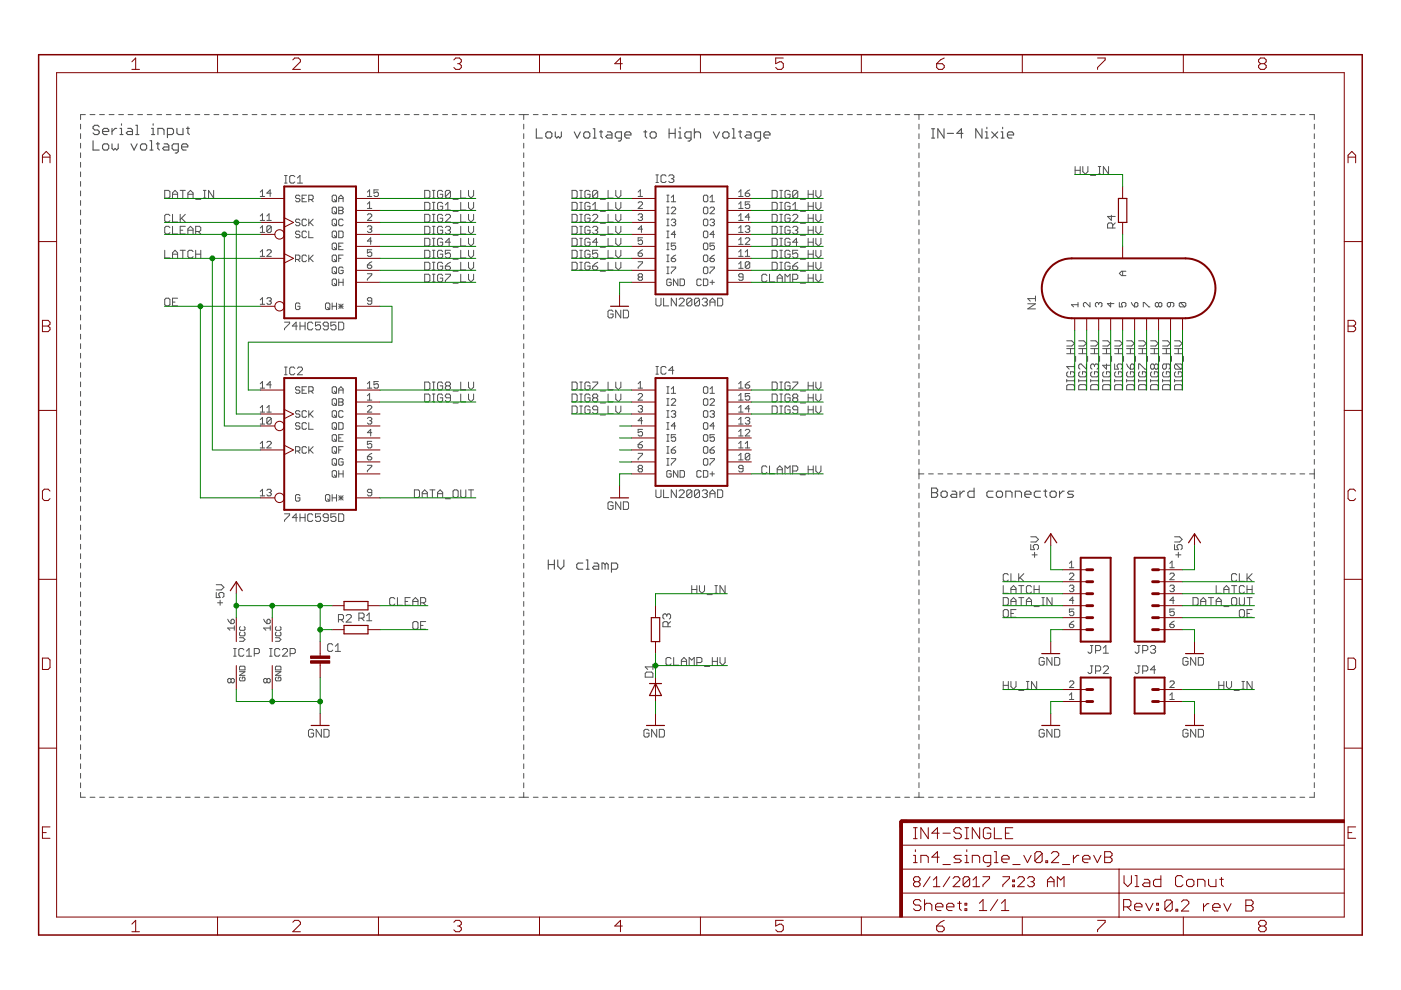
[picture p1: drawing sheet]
<svg xmlns="http://www.w3.org/2000/svg" width="297mm" height="210mm" viewBox="0 0 297 210" stroke-linecap="round" stroke-linejoin="round" font-family="sans-serif">
<g fill="none" stroke="#505050" stroke-width=".21">
<path d="M17.1 26.3v1M17.1 28.3v1.1M17.1 30.4v1M17.1 32.4v1M17.1 34.4v1.1M17.1 36.4v1.1M17.1 38.5v1M18.1 24.3h-1v1M19.1 24.3h1M21.1 24.3h1M23.1 24.3h1.1M25.2 24.3h1"/>
<path d="M27.2 24.3h1M29.2 24.3h1M31.2 24.3h1M33.3 24.3h1M35.3 24.3h1M37.3 24.3h1M39.3 24.3h1M41.3 24.3h1.1M43.3 24.3h1.1M45.4 24.3h1M47.4 24.3h1M49.4 24.3h1"/>
<path d="M51.4 24.3h1.1M53.4 24.3h1.1M55.5 24.3h1M57.5 24.3h1M59.5 24.3h1M60.3 38.8h.6M60.3 37.2h.6M60.6 37.2v1.6M61.5 24.3h1M62.5 37.5l-.3-.3h-.5l-.3 .3v1.1l.3 .2h.5l.3-.2M63.1 37.7l.5-.5v1.6M63.1 38.8h1"/>
<path d="M63.5 24.3h1.1M65.6 24.3h1M67.6 24.3h1M69.6 24.3h1M71.6 24.3h1.1M73.7 24.3h1M75.7 24.3h1M77.7 24.3h1M79.7 24.3h1M81.7 24.3h1.1M83.8 24.3h1M85.8 24.3h1"/>
<path d="M87.8 24.3h1M89.8 24.3h1M91.8 24.3h1.1M93.9 24.3h1M95.9 24.3h1M97.9 24.3h1M99.9 24.3h1M101.9 24.3h1.1M104 24.3h1M106 24.3h1M108 24.3h1M110 24.3h2.1"/>
<path d="M111 24.3v1M111 26.3v1M111 28.3v1.1M111 30.4v1M111 32.4v1M111 34.4v1.1M111 36.4v1.1M111 38.5v1M113.1 24.3h1M115.1 24.3h1M117.1 24.3h1M119.1 24.3h1"/>
<path d="M121.1 24.3h1.1M123.2 24.3h1M125.2 24.3h1M127.2 24.3h1M129.2 24.3h1M131.2 24.3h1M133.3 24.3h1M135.3 24.3h1M137.3 24.3h1M139.1 38.7h.5M139.1 37.1h.5M139.3 24.3h1"/>
<path d="M139.3 37.1v1.6M141.2 37.3l-.2-.2h-.6l-.3 .2v1.1l.3 .3h.6l.2-.3M141.3 24.3h1M141.8 37.3l.2-.2h.6l.3 .2v.3l-.3 .3M142.3 37.9h.3M142.6 37.9l.3 .3v.2l-.3 .3h-.6l-.2-.3M143.3 24.3h1.1M145.4 24.3h1M147.4 24.3h1M149.4 24.3h1M151.4 24.3h1M153.4 24.3h1.1"/>
<path d="M155.5 24.3h1M157.5 24.3h1M159.5 24.3h1M161.5 24.3h1M163.5 24.3h1.1M165.6 24.3h1M167.6 24.3h1M169.6 24.3h1M171.6 24.3h1M173.6 24.3h1.1M175.7 24.3h1M177.7 24.3h1"/>
<path d="M179.7 24.3h1M181.7 24.3h1M183.7 24.3h1.1M185.8 24.3h1M187.8 24.3h1M189.8 24.3h1M191.8 24.3h1M193.8 24.3h2.1M194.8 24.3v1M194.8 26.3v1.1M194.8 28.4v1M194.8 30.4v1"/>
<path d="M194.8 32.4v1.1M194.8 34.5v1M194.8 36.5v1M194.8 38.5v1.1M196.9 24.3h1M198.9 24.3h1M200.9 24.3h1M202.9 24.3h1M204.9 24.3h1.1M207 24.3h1M209 24.3h1M211 24.3h1"/>
<path d="M213 24.3h1M215 24.3h1.1M217.1 24.3h1M219.1 24.3h1M221.1 24.3h1M223.1 24.3h1M225.1 24.3h1.1M227.2 24.3h1M227.9 35.3v1.6M227.9 36.1h1.1M229 35.3v1.6M229.2 24.3h1"/>
<path d="M229.6 35.3v1.1l.5 .5 .6-.5v-1.1M231.2 24.3h1M231.2 37.2h1.1M232.9 36.9h.5M232.9 35.3h.5M233.1 35.3v1.6M233.2 24.3h1M235 35.3v1.6l-1.1-1.6v1.6M235.2 24.3h1.1M237.3 24.3h1M239.3 24.3h1M241.3 24.3h1"/>
<path d="M243.3 24.3h1M245.3 24.3h1M247.4 24.3h1M249.4 24.3h1M251.4 24.3h1M253.4 24.3h1M255.4 24.3h1M257.5 24.3h1M259.5 24.3h1M261.5 24.3h1M263.5 24.3h1M265.5 24.3h1"/>
<path d="M267.5 24.3h1.1M269.6 24.3h1M271.6 24.3h1M273.6 24.3h1M275.6 24.3h1M277.6 24.3h1.1v1M278.7 26.3v1.1M278.7 28.4v1M278.7 30.4v1M278.7 32.4v1.1M278.7 34.5v1M278.7 36.5v1"/>
<path d="M278.7 38.5v1.1M17.1 40.5v1M17.1 42.5v1M17.1 44.5v1.1M17.1 46.6v1M17.1 48.6v1M17.1 50.6v1M17.1 52.6v1.1M17.1 54.7v1M17.1 56.7v1M17.1 58.7v1M34.9 40.4h.9l.2 .2v1.1l-.2 .3h-.9z"/>
<path d="M34.9 53.1v1.6h1.1M36 45.7l-.2-.3h-.6l-.3 .3v1.1l.3 .3h.6l.2-.3M36 48.3l-.2-.3h-.6l-.3 .3v1l.3 .3h.6l.2-.3M36.6 41.2h1.1M36.6 45.4v1.7h1.1M36.6 48v1.6h1.1M36.6 53.9h1.1M36.6 42v-1.1l.5-.5 .6 .5v1.1M36.6 54.7v-1.1l.5-.5 .6 .5v1.1M38.2 40.4h1.1M38.2 48.8h.6M38.2 53.1h1.1"/>
<path d="M38.2 45.4v1.7M38.5 46.3l.8 .8M38.8 40.4v1.6M38.8 53.1v1.6M39.3 48h-1.1v1.6h1.1M39.3 45.4l-1.1 1.1M39.8 41.2h1.1M39.8 48.8h1.1M39.8 42v-1.1l.6-.5 .5 .5v1.1M39.8 49.6v-1.1l.6-.5 .5 .5v1.1M40.9 53.3l-.2-.2h-.6l-.3 .2v1.1l.3 .3h.6l.2-.3M41.5 42.3h1.1"/>
<path d="M41.5 49.1h.8l.3-.3v-.5l-.3-.3h-.8v1.6M41.5 53.9h1.1M41.5 53.1v1.6M42 49.1l.6 .5M42.6 53.1v1.6M43.1 42h.6M43.1 40.4h.6M43.4 40.4v1.6M45.3 40.4v1.6l-1.1-1.6v1.6M55.2 46.7h.9M55.2 49.3h.9M55.2 54.4h.9"/>
<path d="M55.2 48.3l.4-.4v1.4M55.2 40.7l.4-.4v1.4M55.2 45.8l.4-.5v1.4M55.2 53.4l.4-.4v1.4M55.2 41.7h.9M56.6 46.7h.9M56.6 53.2l.2-.2h.5l.2 .2v.2l-.9 1h.9M56.6 45.8l.4-.5v1.4M57.5 48.1l-.2-.2h-.5l-.2 .2v.9M57.5 48.1v.9l-.2 .3h-.5l-.2-.3M57.5 48.1l-.9 .9M57.5 41h-.9l.7-.7v1.4"/>
<path d="M62.7 55h.7l.2-.2v-.5l-.2-.2h-.7v1.4M63.1 55l.5 .5M63.6 41.6l-.2-.2h-.5l-.2 .4 .2 .3h.5l.2 .4-.2 .3h-.5l-.2-.3M63.6 46.7l-.2-.2h-.5l-.2 .4 .2 .3h.5l.2 .4-.2 .3h-.5l-.2-.3M63.6 49.2l-.2-.2h-.5l-.2 .5 .2 .2h.5l.2 .5-.2 .2h-.5l-.2-.2M64.1 42.1h.4M65 46.7l-.3-.2h-.4l-.2 .2v.9l.2 .3h.4l.3-.3M65 49.2l-.3-.2h-.4l-.2 .2v1l.2 .2h.4l.3-.2M65 54.3l-.3-.2h-.4l-.2 .2v.9l.2 .3h.4l.3-.3M65 41.4h-.9v1.4h.9M65.5 49v1.4h.9M65.5 42.3h.7l.2-.2v-.5l-.2-.2h-.7v1.4"/>
<path d="M65.5 46.5v1.4M65.5 54.1v1.4M65.7 47.2l.7 .7M65.7 54.8l.7 .7M65.9 42.3l.5 .5M66.4 46.5l-.9 .9M66.4 54.1l-.9 .9M70.7 41.4h.4l.3 .2v.9l-.3 .3h-.4l-.3-.3v-.9zM70.7 43.9h.4l.3 .3v.9l-.3 .2h-.4l-.3-.2v-.9zM70.7 46.5h.4l.3 .2v.9l-.3 .3h-.4l-.3-.3v-.9zM70.7 49h.4l.3 .2v1l-.3 .2h-.4l-.3-.2v-1zM70.7 51.5h.4l.3 .3v.9l-.3 .2h-.4l-.3-.2v-.9z"/>
<path d="M70.7 54.1h.4l.3 .2v.9l-.3 .3h-.4l-.3-.3v-.9zM70.7 56.6h.4l.3 .3v.9l-.3 .2h-.4l-.3-.2v-.9zM70.7 59.2h.4l.3 .2v.9l-.3 .3h-.4l-.3-.3v-.9zM70.9 44.9l.5 .4M70.9 42.3l.5 .5M70.9 47.4l.5 .5M70.9 49.9l.5 .5M70.9 52.5l.5 .4M70.9 55l.5 .5M70.9 57.6l.5 .4M71.8 42.8v-1l.5-.4 .4 .4v1M71.8 43.9h.7l.2 .3-.2 .4 .2 .5-.2 .2h-.7z"/>
<path d="M71.8 49h.7l.2 .2v1l-.2 .2h-.7zM71.8 59.2v1.4M71.8 44.6h.7M71.8 52.2h.5M71.8 54.8h.5M71.8 59.9h.9M71.8 42.1h.9M72.7 46.7l-.2-.2h-.4l-.3 .2v.9l.3 .3h.4l.2-.3M72.7 51.5h-.9v1.4h.9M72.7 54.1h-.9v1.4M72.7 56.9l-.2-.3h-.4l-.3 .3v.9l.3 .2h.4l.2-.2v-.5h-.4M72.7 59.2v1.4"/>
<path d="M77.9 58h.9v.3l-.9 .9v.2M77.9 45.6l.2-.3h.5l.2 .3v.2l-.9 .9h.9M77.9 43.3l.5-.5v1.4M77.9 40.7l.5-.4v1.4M77.9 44.2h.9M77.9 48.1l.2-.2h.5l.2 .2-.2 .5M77.9 56.2h.7l.2 .5-.2 .2h-.5l-.2-.2zM77.9 41.7h.9M78.4 48.6h.2M78.6 48.6l.2 .2-.2 .5h-.5l-.2-.3M78.8 53h-.9v.7l.7-.3 .2 .3v.4l-.2 .3h-.5l-.2-.3M78.8 51.1h-.9l.7-.7v1.4"/>
<path d="M78.8 55.5l-.9 .7M80.2 40.3h-.9v.7l.5-.3 .4 .3v.4l-.2 .3h-.5l-.2-.3M90 42.9h.9l.2 .3v1.1l-.2 .2h-.9zM90 50.5h.9l.2 .3v1.1l-.2 .3h-.9zM90 40.4h.9l.2 .2v1.1l-.2 .3h-.9zM90 45.4h.9l.2 .3v1.1l-.2 .3h-.9zM90 48h.9l.2 .3v1l-.2 .3h-.9zM90 53.1h.9l.2 .2v1.1l-.2 .3h-.9zM90 55.6h.9l.2 .3v1.1l-.2 .2h-.9zM90 58.1h.9l.2 .3v1.1l-.2 .3h-.9zM91.7 42h.5M91.7 40.4h.5"/>
<path d="M91.7 47.1h.5M91.7 45.4h.5M91.7 49.6h.5M91.7 48h.5M91.7 52.2h.5M91.7 50.5h.5M91.7 54.7h.5M91.7 53.1h.5M91.7 57.2h.5M91.7 55.6h.5M91.7 44.5h.5M91.7 42.9h.5"/>
<path d="M91.7 58.1h.5M91.7 59.8h.5M91.9 40.4v1.6M91.9 42.9v1.6M91.9 45.4v1.7M91.9 48v1.6M91.9 50.5v1.7M91.9 53.1v1.6M91.9 55.6v1.6M91.9 58.1v1.7M93.9 45.7l-.3-.3h-.6l-.2 .3v1.1l.2 .3h.6l.3-.3v-.5h-.6M93.9 58.4l-.3-.3h-.6l-.2 .3v1.1l.2 .3h.6l.3-.3v-.5h-.6"/>
<path d="M93.9 43.2l-.3-.3h-.6l-.2 .3v1.1l.2 .2h.6l.3-.2v-.6h-.6M93.9 40.6l-.3-.2h-.6l-.2 .2v1.1l.2 .3h.6l.3-.3v-.5h-.6M93.9 48.3l-.3-.3h-.6l-.2 .3v1l.2 .3h.6l.3-.3v-.5h-.6M93.9 50.8l-.3-.3h-.6l-.2 .3v1.1l.2 .3h.6l.3-.3v-.5h-.6M93.9 53.3l-.3-.2h-.6l-.2 .2v1.1l.2 .3h.6l.3-.3v-.5h-.6M93.9 55.9l-.3-.3h-.6l-.2 .3v1.1l.2 .2h.6l.3-.2v-.6h-.6M94.4 56.4h.8l.3 .3v.3l-.3 .2h-.5l-.3-.2zM94.4 45.7l.3-.3h.5l.3 .3v.3l-1.1 1.1h1.1M94.4 48.3l.3-.3h.5l.3 .3v.2l-.3 .3M94.4 44.5h1.1M94.4 58.1h1.1v.3l-1.1 1.1v.3M94.4 43.5l.6-.6v1.6"/>
<path d="M95 48.8h.2M95.2 48.8l.3 .3v.2l-.3 .3h-.5l-.3-.3M95.5 53.1h-1.1v.8l.6-.3h.2l.3 .3v.5l-.3 .3h-.5l-.3-.3M95.5 40.6v1.1l-.3 .3h-.5l-.3-.3M95.5 40.6l-.3-.2h-.5l-.3 .2v1.1M95.5 51.4h-1.1l.8-.9v1.7M95.5 40.6l-1.1 1.1M95.5 55.6l-.5 .3-.6 .5M96.1 57.5h1M96.1 42.3h1M96.1 47.3h1M96.1 49.9h1"/>
<path d="M96.1 52.4h1M96.1 55h1M96.1 44.8h1M97.7 40.4v1.6h1.1M97.7 45.4v1.7h1.1M97.7 48v1.6h1.1M97.7 50.5v1.7h1.1M97.7 53.1v1.6h1.1M97.7 55.6v1.6h1.1M97.7 42.9v1.6h1.1M97.7 58.1v1.7h1.1M99.3 48v1.1l.6 .5 .5-.5v-1.1"/>
<path d="M99.3 40.4v1.1l.6 .5 .5-.5v-1.1M99.3 42.9v1.1l.6 .5 .5-.5v-1.1M99.3 45.4v1.1l.6 .6 .5-.6v-1.1M99.3 50.5v1.1l.6 .6 .5-.6v-1.1M99.3 53.1v1.1l.6 .5 .5-.5v-1.1M99.3 55.6v1.1l.6 .5 .5-.5v-1.1M99.3 58.1v1.1l.6 .6 .5-.6v-1.1M111 40.5v1M111 42.5v1M111 44.5v1.1M111 46.6v1M111 48.6v1"/>
<path d="M111 50.6v1M111 52.6v1.1M111 54.7v1M111 56.7v1M111 58.7v1M121.3 48h.8l.3 .3v1l-.3 .3h-.8zM121.3 42.9h.8l.3 .3v1.1l-.3 .2h-.8zM121.3 40.4h.8l.3 .2v1.1l-.3 .3h-.8zM121.3 45.4h.8l.3 .3v1.1l-.3 .3h-.8zM121.3 50.5h.8l.3 .3v1.1l-.3 .3h-.8zM121.3 53.1h.8l.3 .2v1.1l-.3 .3h-.8zM121.3 55.6h.8l.3 .3v1.1l-.3 .2h-.8z"/>
<path d="M122.9 42h.6M122.9 40.4h.6M122.9 47.1h.6M122.9 45.4h.6M122.9 49.6h.6M122.9 48h.6M122.9 52.2h.6M122.9 50.5h.6M122.9 54.7h.6M122.9 53.1h.6M122.9 57.2h.6M122.9 55.6h.6"/>
<path d="M122.9 44.5h.6M122.9 42.9h.6M123.2 40.4v1.6M123.2 42.9v1.6M123.2 45.4v1.7M123.2 48v1.6M123.2 50.5v1.7M123.2 53.1v1.6M123.2 55.6v1.6M125.1 53.3l-.3-.2h-.5l-.3 .2v1.1l.3 .3h.5l.3-.3v-.5h-.6M125.1 55.9l-.3-.3h-.5l-.3 .3v1.1l.3 .2h.5l.3-.2v-.6h-.6M125.1 40.6l-.3-.2h-.5l-.3 .2v1.1l.3 .3h.5l.3-.3v-.5h-.6"/>
<path d="M125.1 45.7l-.3-.3h-.5l-.3 .3v1.1l.3 .3h.5l.3-.3v-.5h-.6M125.1 48.3l-.3-.3h-.5l-.3 .3v1l.3 .3h.5l.3-.3v-.5h-.6M125.1 50.8l-.3-.3h-.5l-.3 .3v1.1l.3 .3h.5l.3-.3v-.5h-.6M125.1 43.2l-.3-.3h-.5l-.3 .3v1.1l.3 .2h.5l.3-.2v-.6h-.6M125.6 45.7l.3-.3h.5l.3 .3v.3l-1.1 1.1h1.1M125.6 48.3l.3-.3h.5l.3 .3v.2l-.3 .3M125.6 56.4h.8l.3 .3v.3l-.3 .2h-.5l-.3-.2zM125.6 44.5h1.1M125.6 43.5l.6-.6v1.6M126.2 48.8h.2M126.4 48.8l.3 .3v.2l-.3 .3h-.5l-.3-.3M126.7 55.6l-1.1 .8"/>
<path d="M126.7 53.1h-1.1v.8l.6-.3h.2l.3 .3v.5l-.3 .3h-.5l-.3-.3M126.7 40.6v1.1l-.3 .3h-.5l-.3-.3M126.7 40.6l-.3-.2h-.5l-.3 .2v1.1M126.7 51.4h-1.1l.8-.9v1.7M126.7 40.6l-1.1 1.1M127.3 57.5h1.1M127.3 42.3h1.1M127.3 47.3h1.1M127.3 49.9h1.1M127.3 52.4h1.1M127.3 55h1.1M127.3 44.8h1.1"/>
<path d="M128.9 40.4v1.6h1.1M128.9 42.9v1.6h1.1M128.9 45.4v1.7h1.1M128.9 48v1.6h1.1M128.9 50.5v1.7h1.1M128.9 53.1v1.6h1.1M128.9 55.6v1.6h1.1M130.6 40.4v1.1l.5 .5 .5-.5v-1.1M130.6 42.9v1.1l.5 .5 .5-.5v-1.1M130.6 45.4v1.1l.5 .6 .5-.6v-1.1M130.6 48v1.1l.5 .5 .5-.5v-1.1M130.6 50.5v1.1l.5 .6 .5-.6v-1.1"/>
<path d="M130.6 53.1v1.1l.5 .5 .5-.5v-1.1M130.6 55.6v1.1l.5 .5 .5-.5v-1.1M135.3 45.6l.2-.3h.5l.2 .3-.2 .4M135.3 43l.2-.2h.5l.2 .2v.3l-.9 .9h.9M135.3 55.5h.9v.2l-.9 1v.2M135.3 53.7h.7l.2 .4-.2 .3h-.5l-.2-.3zM135.3 41.7h.9M135.3 40.7l.5-.4v1.4M135.5 58.7l-.2-.2 .2-.5h.5l.2 .3-.2 .4M135.5 58.7l-.2 .3 .2 .4h.5l.2-.2-.2-.5M135.5 58.7h.5M135.8 46h.2"/>
<path d="M136 46l.2 .3-.2 .4h-.5l-.2-.2M136.2 50.4h-.9v.7l.7-.2 .2 .2v.5l-.2 .2h-.5l-.2-.2M136.2 48.6h-.9l.7-.7v1.4M136.2 53l-.9 .7M141.4 43.9h.4M141.4 45.3h.4M141.4 46.5h.4M141.4 47.9h.4M141.4 49h.4M141.4 50.4h.4M141.4 51.5h.4M141.4 52.9h.4"/>
<path d="M141.4 54.1h.4M141.4 55.5h.4M141.4 56.6h.4M141.4 58h.4M141.4 41.4h.4M141.4 42.8h.4M141.6 41.4v1.4M141.6 43.9v1.4M141.6 46.5v1.4M141.6 49v1.4M141.6 51.5v1.4M141.6 54.1v1.4"/>
<path d="M141.6 56.6v1.4M142.3 59.4l-.2-.2h-.5l-.2 .2v.9l.2 .3h.5l.2-.3v-.4h-.5M142.3 54.8h.7l.3 .4-.3 .3h-.4l-.3-.3zM142.3 56.6h1v.3l-1 .9v.2M142.3 44.2l.3-.3h.4l.3 .3v.2l-1 .9h1M142.3 46.7l.3-.2h.4l.3 .2-.3 .5M142.3 42.8h1M142.3 41.8l.5-.4v1.4M142.8 47.2h.2M143 47.2l.3 .2-.3 .5h-.4l-.3-.3M143.3 51.5h-1v.7l.7-.2 .3 .2v.5l-.3 .2h-.4l-.3-.2M143.3 54.1l-1 .7"/>
<path d="M143.3 49.7h-1l.7-.7v1.4M143.7 59.2v1.4l-.9-1.4v1.4M144.2 59.2h.7l.2 .2v.9l-.2 .3h-.7zM148.7 59.4l-.3-.2h-.4l-.3 .2v.9l.3 .3h.4l.3-.3M149.1 44.2l.3-.3h.4l.3 .3v.9l-.3 .2h-.4l-.3-.2zM149.1 46.7l.3-.2h.4l.3 .2v.9l-.3 .3h-.4l-.3-.3zM149.1 49.2l.3-.2h.4l.3 .2v1l-.3 .2h-.4l-.3-.2zM149.1 51.8l.3-.3h.4l.3 .3v.9l-.3 .2h-.4l-.3-.2zM149.1 54.3l.3-.2h.4l.3 .2v.9l-.3 .3h-.4l-.3-.3zM149.1 56.9l.3-.3h.4l.3 .3v.9l-.3 .2h-.4l-.3-.2zM149.1 59.2h.7l.3 .2v.9l-.3 .3h-.7zM149.1 41.6l.3-.2h.4l.3 .2v.9l-.3 .3h-.4l-.3-.3z"/>
<path d="M150.5 54.8h.7l.3 .4-.3 .3h-.4l-.3-.3zM150.5 56.6h1v.3l-1 .9v.2M150.5 44.2l.3-.3h.4l.3 .3v.2l-1 .9h1M150.5 46.7l.3-.2h.4l.3 .2-.3 .5M150.5 59.9h1M150.5 42.8h1M150.5 41.8l.5-.4v1.4M151 47.2h.2M151 59.4v.9M151.2 47.2l.3 .2-.3 .5h-.4l-.3-.3M151.5 51.5h-1v.7l.7-.2 .3 .2v.5l-.3 .2h-.4l-.3-.2M151.5 49.7h-1l.7-.7v1.4"/>
<path d="M151.5 54.1l-1 .7M156.6 44.2h.9M156.6 46.7h.9M156.6 49.3h.9M156.6 54.4h.9M156.6 56.9h.9M156.6 41.7h.9M156.6 51.8h.9M156.6 40.7l.5-.4v1.4M156.6 43.3l.5-.5v1.4M156.6 45.8l.5-.5v1.4M156.6 48.3l.5-.4v1.4"/>
<path d="M156.6 50.9l.5-.5v1.4M156.6 53.4l.5-.4v1.4M156.6 56l.5-.5v1.4M157.5 58.7h-.7l-.2-.2 .2-.5h.5l.2 .3v.9l-.2 .2h-.5l-.2-.2M158 48.1l.2-.2h.5l.3 .2-.3 .5M158 50.7l.2-.3h.5l.3 .3v.2l-1 .9h1M158 54.4h1M158 41h.7l.3 .4-.3 .3h-.5l-.2-.3zM158 53.4l.5-.4v1.4M158.5 48.6h.2M158.7 48.6l.3 .2-.3 .5h-.5l-.2-.3M159 55.7l-.3-.2h-.5l-.2 .2v1"/>
<path d="M159 42.8h-1v.7l.5-.2h.2l.3 .2v.5l-.3 .2h-.5l-.2-.2M159 55.7v1l-.3 .2h-.5l-.2-.2M159 46h-1l.7-.7v1.4M159 40.3l-1 .7M159 55.7l-1 1M162.6 58.4l-.3-.3h-.5l-.3 .3v1.1l.3 .3h.5l.3-.3M163.2 58.1v1.7h1M163.7 50.5h.8l.3 .3v1.1l-.3 .3h-.8zM163.7 40.4h.8l.3 .2v1.1l-.3 .3h-.8zM163.7 42.9h.8l.3 .3v1.1l-.3 .2h-.8zM163.7 45.4h.8l.3 .3v1.1l-.3 .3h-.8zM163.7 48h.8l.3 .3v1l-.3 .3h-.8z"/>
<path d="M163.7 53.1h.8l.3 .2v1.1l-.3 .3h-.8zM163.7 55.6h.8l.3 .3v1.1l-.3 .2h-.8zM164.8 59.8v-1.1l.5-.6 .6 .6v1.1M164.8 59h1.1M165.3 42h.6M165.3 40.4h.6M165.3 47.1h.6M165.3 45.4h.6M165.3 49.6h.6M165.3 48h.6M165.3 52.2h.6M165.3 50.5h.6"/>
<path d="M165.3 54.7h.6M165.3 53.1h.6M165.3 57.2h.6M165.3 55.6h.6M165.3 44.5h.6M165.3 42.9h.6M165.6 40.4v1.6M165.6 42.9v1.6M165.6 45.4v1.7M165.6 48v1.6M165.6 50.5v1.7M165.6 53.1v1.6"/>
<path d="M165.6 55.6v1.6M166.4 59.8v-1.7l.6 .6 .5-.6v1.7M167.5 55.9l-.3-.3h-.5l-.3 .3v1.1l.3 .2h.5l.3-.2v-.6h-.5M167.5 53.3l-.3-.2h-.5l-.3 .2v1.1l.3 .3h.5l.3-.3v-.5h-.5M167.5 40.6l-.3-.2h-.5l-.3 .2v1.1l.3 .3h.5l.3-.3v-.5h-.5M167.5 43.2l-.3-.3h-.5l-.3 .3v1.1l.3 .2h.5l.3-.2v-.6h-.5M167.5 45.7l-.3-.3h-.5l-.3 .3v1.1l.3 .3h.5l.3-.3v-.5h-.5M167.5 48.3l-.3-.3h-.5l-.3 .3v1l.3 .3h.5l.3-.3v-.5h-.5M167.5 50.8l-.3-.3h-.5l-.3 .3v1.1l.3 .3h.5l.3-.3v-.5h-.5M168.1 45.7l.2-.3h.6l.2 .3v.3l-1 1.1h1M168.1 56.4h.8l.2 .3v.3l-.2 .2h-.6l-.2-.2zM168.1 59.2h.8l.2-.2v-.6l-.2-.3h-.8v1.7"/>
<path d="M168.1 48.3l.2-.3h.6l.2 .3v.2l-.2 .3M168.1 44.5h1M168.1 43.5l.5-.6v1.6M168.6 48.8h.3M168.9 48.8l.2 .3v.2l-.2 .3h-.6l-.2-.3M169.1 53.1h-1v.8l.5-.3h.3l.2 .3v.5l-.2 .3h-.6l-.2-.3M169.1 55.6l-1 .8M169.1 40.6v1.1l-.2 .3h-.6l-.2-.3M169.1 40.6l-.2-.2h-.6l-.2 .2v1.1M169.1 40.6l-1 1.1M169.1 51.4h-1l.8-.9v1.7M169.7 57.5h1.1"/>
<path d="M169.7 42.3h1.1M169.7 47.3h1.1M169.7 49.9h1.1M169.7 52.4h1.1M169.7 55h1.1M169.7 44.8h1.1M171.3 41.2h1.1M171.3 40.4v1.6M171.3 42.9v1.6M171.3 45.4v1.7M171.3 48v1.6M171.3 50.5v1.7"/>
<path d="M171.3 53.1v1.6M171.3 55.6v1.6M171.3 58.1v1.7M171.3 46.3h1.1M171.3 48.8h1.1M171.3 51.4h1.1M171.3 53.9h1.1M171.3 56.4h1.1M171.3 43.7h1.1M171.3 59h1.1M172.4 40.4v1.6M172.4 42.9v1.6"/>
<path d="M172.4 45.4v1.7M172.4 48v1.6M172.4 50.5v1.7M172.4 53.1v1.6M172.4 55.6v1.6M172.4 58.1v1.7M173 53.1v1.1l.5 .5 .6-.5v-1.1M173 55.6v1.1l.5 .5 .6-.5v-1.1M173 40.4v1.1l.5 .5 .6-.5v-1.1M173 42.9v1.1l.5 .5 .6-.5v-1.1M173 45.4v1.1l.5 .6 .6-.6v-1.1M173 48v1.1l.5 .5 .6-.5v-1.1"/>
<path d="M173 50.5v1.1l.5 .6 .6-.6v-1.1M173 58.1v1.1l.5 .6 .6-.6v-1.1M194.8 40.6v1M194.8 42.6v1M194.8 44.6v1M194.8 46.7v1M194.8 48.7v1M194.8 50.7v1M194.8 52.7v1.1M194.8 54.8v1M194.8 56.8v1M194.8 58.8v1.1"/>
<path d="M235.6 45.6v1.1l-.8-.8h1.7M235.9 48.3v-.8l-.3-.2h-.5l-.3 .2v.8h1.7M236.5 47.3l-.6 .5M238 57.5v.9M238.7 57.5h-.9l-.5 .5 .5 .4h.9M278.7 40.6v1M278.7 42.6v1M278.7 44.6v1M278.7 46.7v1M278.7 48.7v1M278.7 50.7v1M278.7 52.7v1.1"/>
<path d="M278.7 54.8v1M278.7 56.8v1M278.7 58.8v1.1M17.1 60.7v1.1M17.1 62.8v1M17.1 64.8v1M17.1 66.8v1M17.1 68.8v1M17.1 70.9v1M17.1 72.9v1M17.1 74.9v1M17.1 76.9v1.1"/>
<path d="M17.1 79v1M34.9 63.5l.3-.3h.6l.2 .3v1.1l-.2 .3h-.6l-.3-.3zM36.6 64.1h.5M37.7 63.2h-1.1v1.7h1.1M55.2 63.6l.4-.5v1.4M55.2 64.5h.9M56.6 63.4l.2-.3h.5l.2 .3-.2 .4M57 63.8h.3M57.3 63.8l.2 .3-.2 .4h-.5l-.2-.2M60.3 68.3h1.1v.3l-1.1 1.1v.2M60.3 79.5h.6M60.3 77.8h.6"/>
<path d="M60.6 77.8v1.7M62.5 78.1l-.3-.3h-.5l-.3 .3v1.1l.3 .3h.5l.3-.3M63.1 69.1h-1.1l.8-.8v1.6M63.1 78.1l.2-.3h.6l.2 .3v.3l-1 1.1h1M63.6 64.5l-.2-.3h-.5l-.2 .3v.9l.2 .2h.5l.2-.2v-.5h-.5M63.6 69.1h1.1M63.6 68.3v1.6M64.7 68.3v1.6M66.3 68.6l-.2-.3h-.6l-.3 .3v1.1l.3 .2h.6l.2-.2M68 68.3h-1.1v.8l.5-.2h.3l.3 .2v.6l-.3 .2h-.6l-.2-.2M69.2 64.2h.5l.2 .3v.9l-.2 .2h-.5l-.2-.2v-.9zM69.5 65.2l.4 .4"/>
<path d="M69.6 69.1h-.8l-.3-.2v-.3l.3-.3h.5l.3 .3v1.1l-.3 .2h-.5l-.3-.2M70.4 64.2v1.4M70.4 64.9h1M70.9 60.1l.5 .5M71.2 68.3h-1.1v.8l.6-.2h.3l.2 .2v.6l-.2 .2h-.6l-.3-.2M71.4 64.2v1.4M71.8 68.3h.8l.3 .3v1.1l-.3 .2h-.8zM71.8 64.9h.9M71.8 64.5l.9 .9M72.3 64.5v.9M72.7 64.5l-.9 .9M78.8 63.8h-.7l-.2-.2 .2-.5h.5l.2 .3v.9l-.2 .2h-.5l-.2-.2"/>
<path d="M96.1 60h1M111 60.7v1.1M111 62.8v1M111 64.8v1M111 66.8v1M111 68.8v1M111 70.9v1M111 72.9v1M111 74.9v1M111 76.9v1.1M111 79v1M130 66l-.3-.2h-.5l-.3 .2v1.1l.3 .3h.5l.3-.3v-.5h-.6"/>
<path d="M131.6 65.8v1.6l-1.1-1.6v1.6M132.2 65.8h.8l.3 .2v1.1l-.3 .3h-.8zM139.1 63.2v1.4l.2 .3h.6l.2-.3v-1.4M139.1 79.3h.5M139.1 77.7h.5M139.3 77.7v1.6M140.7 63.2v1.7h1.1M141.2 78l-.2-.3h-.6l-.3 .3v1.1l.3 .2h.6l.2-.2M142.9 78.5h-1.1l.8-.8v1.6M143.4 63.2v1.7l-1.1-1.7v1.7M144 63.5l.2-.3h.6l.3 .3v.3l-1.1 1.1h1.1M146.7 63.5v1.1l-.3 .3h-.5l-.3-.3"/>
<path d="M146.7 63.5l-.3-.3h-.5l-.3 .3v1.1M146.7 63.5l-1.1 1.1M148.3 63.5v1.1l-.2 .3h-.6l-.3-.3M148.3 63.5l-.2-.3h-.6l-.3 .3v1.1M148.3 63.5l-1.1 1.1M148.9 63.5l.2-.3h.6l.3 .3v.3l-.3 .3M149.4 64.1h.3M149.7 64.1l.3 .2v.3l-.3 .3h-.6l-.2-.3M150.5 64.1h1.1M150.5 64.9v-1.1l.5-.6 .6 .6v1.1M152.1 63.2h.9l.2 .3v1.1l-.2 .3h-.9zM169.7 60h1.1"/>
<path d="M194.8 60.9v1M194.8 62.9v1M194.8 64.9v1.1M194.8 67v1M194.8 69v1M194.8 71v1.1M194.8 73v1.1M194.8 75.1v1M194.8 77.1v1M194.8 79.1v1.1M217.9 64.4h1.6l-1.6 1.1h1.6M219.5 63.3h-1.6l.5 .6"/>
<path d="M219.5 62.8v1.1M226.2 75h1.6M226.2 73.9h1.6M226.2 72.3h1l.6 .5-.6 .6h-1M226.4 78.8l-.2 .3v.5l.2 .3h1.1l.3-.3v-.5l-.3-.3h-.5v.6M227 73.9v1.1M227.8 77.7h-1.6l.5 .6M227.8 77.2v1.1M228 75.5v1.1M228.6 64.6h-1.4l.4 .5M228.6 64.1v1M228.7 75h1.6"/>
<path d="M228.7 73.9h1.6M228.7 72.3h1.1l.5 .5-.5 .6h-1.1M229 78.8l-.3 .3v.5l.3 .3h1.1l.2-.3v-.5l-.2-.3h-.6v.6M229.5 73.9v1.1M230.3 77.2v1.1l-1.1-1.1h-.2l-.3 .2v.6l.3 .3M230.6 75.5v1.1M231.1 64.1v1l-.9-1-.5 .3v.4l.2 .3M231.2 75h1.7M231.2 73.9h1.7M231.2 72.3h1.1l.6 .5-.6 .6h-1.1M231.5 78.8l-.3 .3v.5l.3 .3h1.1l.3-.3v-.5l-.3-.3h-.5v.6M232.1 77.4l-.3-.2h-.3l-.3 .2v.6l.3 .3"/>
<path d="M232.1 77.4l.2-.2h.3l.3 .2v.6l-.3 .3M232.1 73.9v1.1M232.1 77.4v.3M232.9 64.4l-.2-.3-.5 .3v.4l.3 .3M232.9 64.4l.3-.3 .4 .3v.4l-.2 .3M232.9 64.4v.2M233.1 75.5v1.1M233.8 72.3h1.1l.5 .5-.5 .6h-1.1M233.8 75h1.6M233.8 73.9h1.6M234 78.8l-.2 .3v.5l.2 .3h1.1l.3-.3v-.5l-.3-.3h-.5v.6M234.6 73.9v1.1"/>
<path d="M234.6 77.2v1.1l-.8-.9h1.6M235.5 64.1v1l-.7-.7h1.4M235.7 75.5v1.1M236.3 77.2v1.1h.8l-.2-.6v-.3l.2-.2h.6l.3 .2v.6l-.3 .3M236.3 75h1.7M236.3 73.9h1.7M236.3 72.3h1.1l.6 .5-.6 .6h-1.1M236.6 78.8l-.3 .3v.5l.3 .3h1.1l.3-.3v-.5l-.3-.3h-.6v.6M237.1 73.9v1.1M237.3 64.1v1h.7l-.2-.5 .2-.5h.5l.2 .3v.4l-.2 .3M238.2 75.5v1.1M238.9 75h1.6"/>
<path d="M238.9 73.9h1.6M238.9 72.3h1l.6 .5-.6 .6h-1M238.9 77.2l.2 .5 .6 .6M239.1 78.8l-.2 .3v.5l.2 .3h1.1l.3-.3v-.5l-.3-.3h-.5v.6M239.7 77.4l.2-.2h.3l.3 .2v.6l-.3 .3h-.5zM239.7 73.9v1.1M239.9 64.1l.7 1M240.6 64.4l.2-.3 .5 .3v.4l-.3 .3h-.4zM240.7 75.5v1.1M241.4 78.3v-1.1h.3l1.1 1.1h.2M241.4 75h1.6M241.4 73.9h1.6"/>
<path d="M241.4 72.3h1.1l.5 .5-.5 .6h-1.1M241.7 78.8l-.3 .3v.5l.3 .3h1.1l.2-.3v-.5l-.2-.3h-.6v.6M242.2 73.9v1.1M242.4 65.1v-1h.2l1 1h.2M243.3 75.5v1.1M243.9 75h1.7M243.9 73.9h1.7M243.9 72.3h1.1l.6 .5-.6 .6h-1.1M244.2 78.8l-.3 .3v.5l.3 .3h1.1l.3-.3v-.5l-.3-.3h-.5v.6M244.8 77.4l-.3-.2h-.3l-.3 .2v.6l.3 .3h.3l.3-.3M244.8 77.4l.2-.2h.3l.3 .2v.6l-.3 .3h-.3l-.2-.3M244.8 73.9v1.1"/>
<path d="M244.8 77.4v.6M245.6 64.4l-.2-.3-.5 .3v.4l.3 .3 .4-.3M245.6 64.4l.3-.3 .4 .3v.4l-.2 .3-.5-.3M245.6 64.4v.4M245.8 75.5v1.1M246.5 75h1.6M246.5 73.9h1.6M246.5 72.3h1.1l.5 .5-.5 .6h-1.1M246.7 78.8l-.2 .3v.5l.2 .3h1.1l.3-.3v-.5l-.3-.3h-.5v.6M247.3 77.2v.8l-.3 .3h-.3l-.2-.3v-.6l.2-.2h1.1l.3 .2v.6l-.3 .3M247.3 73.9v1.1M248.2 64.1v.7l-.3 .3-.4-.3v-.4l.2-.3h.9l.3 .3v.4l-.3 .3"/>
<path d="M248.4 75.5v1.1M249 75h1.6M249 73.9h1.6M249 72.3h1.1l.5 .5-.5 .6h-1.1M249.3 78.8l-.3 .3v.5l.3 .3h1.1l.2-.3v-.5l-.2-.3h-.6v.6M249.3 77.2l-.3 .2v.6l.3 .3h1.1M249.3 77.2h1.1l.2 .2v.6l-.2 .3M249.3 77.2l1.1 1.1M249.8 73.9v1.1M250.3 64.1l-.3 .3v.4l.3 .3h.9M250.3 64.1h.9l.2 .3v.4l-.2 .3M250.3 64.1l.9 1"/>
<path d="M250.9 75.5v1.1M278.7 60.9v1M278.7 62.9v1M278.7 64.9v1.1M278.7 67v1M278.7 69v1M278.7 71v1.1M278.7 73v1.1M278.7 75.1v1M278.7 77.1v1M278.7 79.1v1.1M17.1 81v1"/>
<path d="M17.1 83v1M17.1 85v1M17.1 87.1v1M17.1 89.1v1M17.1 91.1v1M17.1 93.1v1M17.1 95.1v1.1M17.1 97.2v1M17.1 99.2v1M55.2 81.4l.4-.5v1.4M55.2 86.4l.4-.4v1.4M55.2 89l.4-.5v1.4"/>
<path d="M55.2 94l.4-.4v1.4M55.2 87.4h.9M55.2 89.9h.9M55.2 95h.9M55.2 82.3h.9M56.6 93.8l.2-.2h.5l.2 .2v.2l-.9 1h.9M56.6 86.4l.4-.4v1.4M56.6 87.4h.9M57.5 88.7l-.2-.2h-.5l-.2 .2v1M57.5 88.7v1l-.2 .2h-.5l-.2-.2M57.5 81.6h-.9l.7-.7v1.4M57.5 88.7l-.9 1"/>
<path d="M62.7 95.6h.7l.2-.2v-.5l-.2-.2h-.7v1.4M63.1 95.6l.5 .5M63.6 82.2l-.2-.2h-.5l-.2 .5 .2 .2h.5l.2 .5-.2 .2h-.5l-.2-.2M63.6 87.3l-.2-.2h-.5l-.2 .4 .2 .3h.5l.2 .4-.2 .3h-.5l-.2-.3M63.6 89.9l-.2-.3h-.5l-.2 .5 .2 .2h.5l.2 .5-.2 .2h-.5l-.2-.2M64.1 82.7h.4M65 82h-.9v1.4h.9M65 87.3l-.3-.2h-.4l-.2 .2v.9l.2 .3h.4l.3-.3M65 89.9l-.3-.3h-.4l-.2 .3v.9l.2 .2h.4l.3-.2M65 94.9l-.3-.2h-.4l-.2 .2v1l.2 .2h.4l.3-.2M65.5 82.9h.7l.2-.2v-.5l-.2-.2h-.7v1.4M65.5 87.1v1.4"/>
<path d="M65.5 89.6v1.4h.9M65.5 94.7v1.4M65.7 87.8l.7 .7M65.7 95.4l.7 .7M65.9 82.9l.5 .5M66.4 87.1l-.9 .9M66.4 94.7l-.9 .9M70.7 82h.4l.3 .2v1l-.3 .2h-.4l-.3-.2v-1zM70.7 84.5h.4l.3 .3v.9l-.3 .2h-.4l-.3-.2v-.9zM70.7 87.1h.4l.3 .2v.9l-.3 .3h-.4l-.3-.3v-.9zM70.7 89.6h.4l.3 .3v.9l-.3 .2h-.4l-.3-.2v-.9zM70.7 92.2h.4l.3 .2v.9l-.3 .3h-.4l-.3-.3v-.9z"/>
<path d="M70.7 94.7h.4l.3 .2v1l-.3 .2h-.4l-.3-.2v-1zM70.7 97.2h.4l.3 .3v.9l-.3 .2h-.4l-.3-.2v-.9zM70.7 99.8h.4l.3 .2v.9l-.3 .3h-.4l-.3-.3v-.9zM70.9 85.5l.5 .4M70.9 88l.5 .5M70.9 90.6l.5 .4M70.9 93.1l.5 .5M70.9 95.6l.5 .5M70.9 98.2l.5 .4M70.9 82.9l.5 .5M71.8 83.4v-.9l.5-.5 .4 .5v.9M71.8 84.5h.7l.2 .3-.2 .4 .2 .5-.2 .2h-.7z"/>
<path d="M71.8 89.6h.7l.2 .3v.9l-.2 .2h-.7zM71.8 99.8v1.4M71.8 85.2h.7M71.8 92.9h.5M71.8 95.4h.5M71.8 82.7h.9M72.7 87.3l-.2-.2h-.4l-.3 .2v.9l.3 .3h.4l.2-.3M72.7 92.2h-.9v1.4h.9M72.7 94.7h-.9v1.4M72.7 97.5l-.2-.3h-.4l-.3 .3v.9l.3 .2h.4l.2-.2v-.5h-.4M72.7 99.8v1.4M77.9 81.4l.5-.5v1.4"/>
<path d="M77.9 83.9l.5-.5v1.4M77.9 86.2l.2-.2h.5l.2 .2v.2l-.9 1h.9M77.9 88.7l.2-.2h.5l.2 .2-.2 .5M77.9 96.8h.7l.2 .5-.2 .2h-.5l-.2-.2zM77.9 98.7h.9v.2l-.9 .9v.3M77.9 84.8h.9M77.9 82.3h.9M78.4 89.2h.2M78.6 89.2l.2 .2v.3l-.2 .2h-.5l-.2-.2M78.8 93.6h-.9v.7l.5-.3 .4 .3v.4l-.2 .3h-.5l-.2-.3M78.8 91.7h-.9l.7-.7v1.4M78.8 96.1l-.9 .7"/>
<path d="M80.2 80.9h-.9v.7l.5-.2 .4 .2v.5l-.2 .2h-.5l-.2-.2M90 81h.9l.2 .3v1.1l-.2 .2h-.9zM90 83.5h.9l.2 .3v1.1l-.2 .3h-.9zM91.7 82.6h.5M91.7 81h.5M91.7 85.2h.5M91.7 83.5h.5M91.9 81v1.6M91.9 83.5v1.7M93.9 83.8l-.3-.3h-.6l-.2 .3v1.1l.2 .3h.6l.3-.3v-.6h-.6M93.9 81.3l-.3-.3h-.6l-.2 .3v1.1l.2 .2h.6l.3-.2v-.6h-.6M94.7 81.8l-.3 .3v.3l.3 .2h.5l.3-.2v-.3l-.3-.3"/>
<path d="M94.7 81.8l-.3-.2v-.3l.3-.3h.5l.3 .3v.3l-.3 .2M94.7 81.8h.5M95.5 84.3h-.8l-.3-.2v-.3l.3-.3h.5l.3 .3v1.1l-.3 .3h-.5l-.3-.3M96.1 82.9h1M96.1 85.4h1M97.7 81v1.6h1.1M97.7 83.5v1.7h1.1M99.3 81v1.1l.6 .5 .5-.5v-1.1M99.3 83.5v1.1l.6 .6 .5-.6v-1.1M111 81v1M111 83v1M111 85v1"/>
<path d="M111 87.1v1M111 89.1v1M111 91.1v1M111 93.1v1M111 95.1v1.1M111 97.2v1M111 99.2v1M121.3 81h.8l.3 .3v1.1l-.3 .2h-.8zM121.3 83.5h.8l.3 .3v1.1l-.3 .3h-.8zM121.3 86.1h.8l.3 .3v1l-.3 .3h-.8zM122.9 82.6h.6M122.9 81h.6"/>
<path d="M122.9 85.2h.6M122.9 83.5h.6M122.9 87.7h.6M122.9 86.1h.6M123.2 81v1.6M123.2 83.5v1.7M123.2 86.1v1.6M125.1 81.3l-.3-.3h-.5l-.3 .3v1.1l.3 .2h.5l.3-.2v-.6h-.6M125.1 83.8l-.3-.3h-.5l-.3 .3v1.1l.3 .3h.5l.3-.3v-.6h-.6M125.1 86.4l-.3-.3h-.5l-.3 .3v1l.3 .3h.5l.3-.3v-.5h-.6M125.6 81h1.1v.3l-1.1 1.1v.2M125.9 84.3l-.3 .3v.3l.3 .3h.5l.3-.3v-.3l-.3-.3"/>
<path d="M125.9 84.3l-.3-.2v-.3l.3-.3h.5l.3 .3v.3l-.3 .2M125.9 84.3h.5M126.7 86.9h-.8l-.3-.3v-.2l.3-.3h.5l.3 .3v1l-.3 .3h-.5l-.3-.3M127.3 82.9h1.1M127.3 85.4h1.1M127.3 88h1.1M128.9 81v1.6h1.1M128.9 83.5v1.7h1.1M128.9 86.1v1.6h1.1M130.6 81v1.1l.5 .5 .5-.5v-1.1M130.6 83.5v1.1l.5 .6 .5-.6v-1.1M130.6 86.1v1.1l.5 .5 .5-.5v-1.1"/>
<path d="M135.3 83.7l.2-.3h.5l.2 .3v.2l-.9 .9h.9M135.3 86.2l.2-.2h.5l.2 .2-.2 .5M135.3 96.1h.9v.3l-.9 .9v.2M135.3 94.3h.7l.2 .4-.2 .3h-.5l-.2-.3zM135.3 82.3h.9M135.3 81.4l.5-.5v1.4M135.5 99.4l-.2-.3 .2-.4h.5l.2 .2-.2 .5M135.5 99.4l-.2 .2 .2 .5h.5l.2-.3-.2-.4M135.5 99.4h.5M135.8 86.7h.2M136 86.7l.2 .2-.2 .5h-.5l-.2-.3M136.2 89.2h-.9l.7-.7v1.4"/>
<path d="M136.2 91h-.9v.7l.5-.2 .4 .2v.5l-.2 .2h-.5l-.2-.2M136.2 93.6l-.9 .7M141.4 84.5h.4M141.4 85.9h.4M141.4 87.1h.4M141.4 88.5h.4M141.4 89.6h.4M141.4 91h.4M141.4 92.2h.4M141.4 93.6h.4M141.4 94.7h.4M141.4 96.1h.4"/>
<path d="M141.4 97.2h.4M141.4 98.6h.4M141.4 82h.4M141.4 83.4h.4M141.6 82v1.4M141.6 84.5v1.4M141.6 87.1v1.4M141.6 89.6v1.4M141.6 92.2v1.4M141.6 94.7v1.4M141.6 97.2v1.4M142.3 95.4h.7l.3 .5-.3 .2h-.4l-.3-.2z"/>
<path d="M142.3 97.2h1v.3l-1 .9v.2M142.3 84.8l.3-.3h.4l.3 .3v.2l-1 .9h1M142.3 87.3l.3-.2h.4l.3 .2-.3 .5M142.3 83.4h1M142.3 82.5l.5-.5v1.4M142.8 87.8h.2M143 87.8l.3 .2-.3 .5h-.4l-.3-.3M143.3 92.2h-1v.7l.5-.3 .5 .3v.4l-.3 .3h-.4l-.3-.3M143.3 90.3h-1l.7-.7v1.4M143.3 94.7l-1 .7M143.7 99.8v1.4l-.9-1.4v1.4M144.2 99.8h.7l.2 .2v.9l-.2 .3h-.7z"/>
<path d="M149.1 84.8l.3-.3h.4l.3 .3v.9l-.3 .2h-.4l-.3-.2zM149.1 87.3l.3-.2h.4l.3 .2v.9l-.3 .3h-.4l-.3-.3zM149.1 89.9l.3-.3h.4l.3 .3v.9l-.3 .2h-.4l-.3-.2zM149.1 92.4l.3-.2h.4l.3 .2v.9l-.3 .3h-.4l-.3-.3zM149.1 94.9l.3-.2h.4l.3 .2v1l-.3 .2h-.4l-.3-.2zM149.1 97.5l.3-.3h.4l.3 .3v.9l-.3 .2h-.4l-.3-.2zM149.1 99.8h.7l.3 .2v.9l-.3 .3h-.7zM149.1 82.2l.3-.2h.4l.3 .2v1l-.3 .2h-.4l-.3-.2zM150.5 95.4h.7l.3 .5-.3 .2h-.4l-.3-.2zM150.5 97.2h1v.3l-1 .9v.2M150.5 87.3l.3-.2h.4l.3 .2-.3 .5M150.5 84.8l.3-.3h.4l.3 .3v.2l-1 .9h1"/>
<path d="M150.5 83.4h1M150.5 82.5l.5-.5v1.4M151 87.8h.2M151.2 87.8l.3 .2-.3 .5h-.4l-.3-.3M151.5 92.2h-1v.7l.5-.3 .5 .3v.4l-.3 .3h-.4l-.3-.3M151.5 90.3h-1l.7-.7v1.4M151.5 94.7l-1 .7M156.6 91.5l.5-.5v1.4M156.6 84.8h.9M156.6 87.4h.9M156.6 89.9h.9M156.6 95h.9"/>
<path d="M156.6 97.5h.9M156.6 82.3h.9M156.6 81.4l.5-.5v1.4M156.6 83.9l.5-.5v1.4M156.6 86.4l.5-.4v1.4M156.6 89l.5-.5v1.4M156.6 94l.5-.4v1.4M156.6 96.6l.5-.5v1.4M156.6 92.4h.9M157.5 99.4h-.7l-.2-.3 .2-.4h.5l.2 .2v.9l-.2 .3h-.5l-.2-.3M158 88.7l.2-.2h.5l.3 .2-.3 .5M158 95h1"/>
<path d="M158 81.6h.7l.3 .5-.3 .2h-.5l-.2-.2zM158 91.3l.2-.3h.5l.3 .3v.2l-1 .9h1M158 94l.5-.4v1.4M158.5 89.2h.2M158.7 89.2l.3 .2v.3l-.3 .2h-.5l-.2-.2M159 96.4l-.3-.3h-.5l-.2 .3v.9M159 83.4h-1v.7l.5-.2h.2l.3 .2v.5l-.3 .2h-.5l-.2-.2M159 96.4v.9l-.3 .2h-.5l-.2-.2M159 86.7h-1l.7-.7v1.4M159 80.9l-1 .7M159 96.4l-1 .9M162.6 99.1l-.3-.3h-.5l-.3 .3v1l.3 .3h.5l.3-.3"/>
<path d="M163.2 98.8v1.6h1M163.7 81h.8l.3 .3v1.1l-.3 .2h-.8zM163.7 83.5h.8l.3 .3v1.1l-.3 .3h-.8zM163.7 86.1h.8l.3 .3v1l-.3 .3h-.8zM164.8 99.6h1.1M165.3 82.6h.6M165.3 81h.6M165.3 85.2h.6M165.3 83.5h.6M165.3 87.7h.6M165.3 86.1h.6M165.6 81v1.6"/>
<path d="M165.6 83.5v1.7M165.6 86.1v1.6M167.5 86.4l-.3-.3h-.5l-.3 .3v1l.3 .3h.5l.3-.3v-.5h-.5M167.5 81.3l-.3-.3h-.5l-.3 .3v1.1l.3 .2h.5l.3-.2v-.6h-.5M167.5 83.8l-.3-.3h-.5l-.3 .3v1.1l.3 .3h.5l.3-.3v-.6h-.5M168.1 81h1v.3l-1 1.1v.2M168.1 99.9h.8l.2-.3v-.5l-.2-.3h-.8v1.6M168.3 84.3l-.2-.2v-.3l.2-.3h.6l.2 .3v.3l-.2 .2M168.3 84.3l-.2 .3v.3l.2 .3h.6l.2-.3v-.3l-.2-.3M168.3 84.3h.6M169.1 86.9h-.8l-.2-.3v-.2l.2-.3h.6l.2 .3v1l-.2 .3h-.6l-.2-.3M169.7 82.9h1.1"/>
<path d="M169.7 85.4h1.1M169.7 88h1.1M171.3 81v1.6M171.3 83.5v1.7M171.3 86.1v1.6M171.3 98.8v1.6M171.3 81.8h1.1M171.3 84.3h1.1M171.3 86.9h1.1M171.3 99.6h1.1M172.4 81v1.6M172.4 83.5v1.7"/>
<path d="M172.4 86.1v1.6M172.4 98.8v1.6M173 83.5v1.1l.5 .6 .6-.6v-1.1M173 86.1v1.1l.5 .5 .6-.5v-1.1M173 81v1.1l.5 .5 .6-.5v-1.1M173 98.8v1.1l.5 .5 .6-.5v-1.1M194.8 81.2v1M194.8 83.2v1M194.8 85.2v1.1M194.8 87.3v1M194.8 89.3v1M194.8 91.3v1.1"/>
<path d="M194.8 93.4v1M194.8 95.4v1M194.8 97.4v1M194.8 99.4v2.1M226.2 81.8l.2-.2h1.1l.3 .2v.8h-1.6zM226.2 80.7h1.6M226.2 80.5v.5M227.8 80.5v.5M228.7 81.8l.3-.2h1.1l.2 .2v.8h-1.6zM228.7 80.7h1.6M228.7 80.5v.5M230.3 80.5v.5"/>
<path d="M231.2 81.8l.3-.2h1.1l.3 .2v.8h-1.7zM231.2 80.7h1.7M231.2 80.5v.5M232.9 80.5v.5M233.8 80.7h1.6M233.8 80.5v.5M234 81.6h1.1l.3 .2v.8h-1.6v-.8zM235.4 80.5v.5M236.3 80.7h1.7M236.3 80.5v.5M236.6 81.6h1.1l.3 .2v.8h-1.7v-.8zM238 80.5v.5"/>
<path d="M238.9 80.7h1.6M238.9 80.5v.5M239.1 81.6h1.1l.3 .2v.8h-1.6v-.8zM240.5 80.5v.5M241.4 80.7h1.6M241.4 80.5v.5M241.7 81.6h1.1l.2 .2v.8h-1.6v-.8zM243 80.5v.5M243.9 80.7h1.7M243.9 80.5v.5M244.2 81.6h1.1l.3 .2v.8h-1.7v-.8zM245.6 80.5v.5"/>
<path d="M246.5 80.7h1.6M246.5 80.5v.5M246.7 81.6h1.1l.3 .2v.8h-1.6v-.8zM248.1 80.5v.5M249 80.5v.5M249 80.7h1.6M249.3 81.6h1.1l.2 .2v.8h-1.6v-.8zM250.6 80.5v.5M278.7 81.2v1M278.7 83.2v1M278.7 85.2v1.1M278.7 87.3v1"/>
<path d="M278.7 89.3v1M278.7 91.3v1.1M278.7 93.4v1M278.7 95.4v1M278.7 97.4v1M278.7 99.4v2.1M17.1 101.2v1.1M17.1 103.3v1M17.1 105.3v1M17.1 107.3v1M17.1 109.3v1M17.1 111.3v1.1"/>
<path d="M17.1 113.4v1M17.1 115.4v1M17.1 117.4v1M17.1 119.4v1.1M55.2 104.2l.4-.5v1.4M55.2 105.1h.9M56.6 104l.2-.3h.5l.2 .3-.2 .4M57 104.4h.3M57.3 104.4l.2 .3-.2 .4h-.5l-.2-.2M60.3 108.9h1.1v.3l-1.1 1.1v.3M63.1 109.7h-1.1l.8-.8v1.7M63.6 105.1l-.2-.2h-.5l-.2 .2v.9l.2 .3h.5l.2-.3v-.4h-.5"/>
<path d="M63.6 108.9v1.7M63.6 109.7h1.1M64.7 108.9v1.7M66.3 109.2l-.2-.3h-.6l-.3 .3v1.1l.3 .3h.6l.2-.3M68 108.9h-1.1v.8l.5-.2h.3l.3 .2v.6l-.3 .3h-.6l-.2-.3M69.2 104.9h.5l.2 .2v.9l-.2 .3h-.5l-.2-.3v-.9zM69.5 105.8l.4 .5M69.6 109.7h-.8l-.3-.2v-.3l.3-.3h.5l.3 .3v1.1l-.3 .3h-.5l-.3-.3M70.4 104.9v1.4M70.4 105.6h1M70.9 100.7l.5 .5M71.2 108.9h-1.1v.8l.6-.2h.3l.2 .2v.6l-.2 .3h-.6l-.3-.3"/>
<path d="M71.4 104.9v1.4M71.8 108.9h.8l.3 .3v1.1l-.3 .3h-.8zM71.8 100.5h.9M71.8 105.6h.9M71.8 105.1l.9 .9M72.3 105.1v.9M72.7 105.1l-.9 .9M78.8 104.4h-.7l-.2-.2 .2-.5h.5l.2 .3v.9l-.2 .2h-.5l-.2-.2M87.9 103.9h.8l.2 .2v1.1l-.2 .3h-.8zM89.5 104.7h1.1M89.5 105.5v-1.1l.5-.5 .6 .5v1.1M91.1 103.9h1.1"/>
<path d="M91.7 103.9v1.6M92.8 104.7h1.1M92.8 105.5v-1.1l.5-.5 .6 .5v1.1M94.4 105.7h1.1M96.1 104.1l.2-.2h.6l.2 .2v1.1l-.2 .3h-.6l-.2-.3zM97.7 103.9v1.3l.3 .3h.5l.3-.3v-1.3M99.3 103.9h1.1M99.9 103.9v1.6M111 101.2v1.1M111 103.3v1M111 105.3v1M111 107.3v1"/>
<path d="M111 109.3v1M111 111.3v1.1M111 113.4v1M111 115.4v1M111 117.4v1M111 119.4v1.1M130 106.7l-.3-.3h-.5l-.3 .3v1.1l.3 .2h.5l.3-.2v-.6h-.6M131.6 106.4v1.6l-1.1-1.6v1.6M132.2 106.4h.8l.3 .3v1.1l-.3 .2h-.8zM139.1 103.9v1.3l.2 .3h.6l.2-.3v-1.3M140.7 103.9v1.6h1.1M142.3 100l-.2-.2h-.5l-.2 .2v.9l.2 .3h.5l.2-.3v-.4h-.5"/>
<path d="M143.4 103.9v1.6l-1.1-1.6v1.6M144 104.1l.2-.2h.6l.3 .2v.3l-1.1 1.1h1.1M146.7 104.1l-.3-.2h-.5l-.3 .2v1.1M146.7 104.1v1.1l-.3 .3h-.5l-.3-.3M146.7 104.1l-1.1 1.1M148.3 104.1l-.2-.2h-.6l-.3 .2v1.1M148.3 104.1v1.1l-.2 .3h-.6l-.3-.3M148.3 104.1l-1.1 1.1M148.7 100l-.3-.2h-.4l-.3 .2v.9l.3 .3h.4l.3-.3M148.9 104.1l.2-.2h.6l.3 .2v.3l-.3 .3M149.4 104.7h.3M149.7 104.7l.3 .2v.3l-.3 .3h-.6l-.2-.3"/>
<path d="M150.5 105.5v-1.1l.5-.5 .6 .5v1.1M150.5 104.7h1.1M150.5 100.5h1M151 100v.9M152.1 103.9h.9l.2 .2v1.1l-.2 .3h-.9zM164.8 100.4v-1.1l.5-.5 .6 .5v1.1M166.4 100.4v-1.6l.6 .5 .5-.5v1.6M169.7 100.7h1.1M194.8 102.5v1.1M194.8 104.6v1M194.8 106.6v1.1M194.8 108.7v1"/>
<path d="M194.8 110.7v1.1M194.8 112.8v1M194.8 114.8v1M194.8 116.8v1.1M194.8 118.9v1.1M194.8 100.5h1.1M196.9 100.5h1M198.9 100.5h1M200.9 100.5h1M202.9 100.5h1M204.9 100.5h1.1M207 100.5h1"/>
<path d="M209 100.5h1M211 100.5h1M213 100.5h1M215 100.5h1.1M217.1 100.5h1M218.5 115.5v1h.9l-.3-.5v-.3l.3-.2h.5l.3 .2v.6l-.3 .2M218.5 113.8h1.1l.6 .6-.6 .5h-1.1M218.8 117.6h1.1M219.1 100.5h1M219.4 117.1v1.1M221.1 100.5h1M223.1 100.5h1"/>
<path d="M225.1 100.5h1.1M226.7 119.4l.5-.4v1.4M227.2 100.5h1M229.2 100.5h1M231.2 100.5h1M233.2 100.5h1M235.2 100.5h1.1M237.3 100.5h1M239.3 100.5h1M241.3 100.5h1M243.3 100.5h1M245.3 100.5h1"/>
<path d="M247.4 100.5h1M248 119.4l.5-.4v1.4M249 115.5v1h.8l-.2-.5v-.3l.2-.2h.6l.2 .2v.6l-.2 .2M249 113.8h1.1l.5 .6-.5 .5h-1.1M249.3 117.6h1.1M249.4 100.5h1M249.8 117.1v1.1M251.4 100.5h1M253.4 100.5h1M255.4 100.5h1M257.5 100.5h1M259.5 100.5h1"/>
<path d="M261.5 100.5h1M263.5 100.5h1M265.5 100.5h1M267.5 100.5h1.1M269.6 100.5h1M271.6 100.5h1M273.6 100.5h1M275.6 100.5h1M277.6 100.5h1.1M278.7 102.5v1.1M278.7 104.6v1M278.7 106.6v1.1"/>
<path d="M278.7 108.7v1M278.7 110.7v1.1M278.7 112.8v1M278.7 114.8v1M278.7 116.8v1.1M278.7 118.9v1.1M17.1 121.5v1M17.1 123.5v1M17.1 125.5v1M17.1 127.5v1.1M17.1 129.6v1M17.1 131.6v1"/>
<path d="M17.1 133.6v1M17.1 135.6v1.1M17.1 137.6v1.1M17.1 139.7v1M45.8 125.6v1.1h.9l-.3-.5v-.3l.3-.3h.5l.3 .3v.5l-.3 .3M45.8 124h1.1l.6 .5-.6 .6h-1.1M46.1 127.8h1.1M46.7 127.3v1M48.3 131.3l.7 .9M49 131.5l.2-.2 .5 .2v.5l-.3 .2h-.4zM49.5 139.1h.6M49.5 137.5h.6"/>
<path d="M49.7 133.2h-1.4l.4 .4M49.7 132.7v.9M49.8 137.5v1.6M50.8 135.2h.8l.3 .4-.3 .4h-.8M51 134l-.2 .2v.4l.2 .2h.8l.1-.2v-.4l-.1-.2M51 132.9l-.2 .2v.4l.2 .1h.8l.1-.1v-.4l-.1-.2M51.7 137.8l-.3-.3h-.5l-.3 .3v1.1l.3 .2h.5l.3-.2M52.3 139.1h1M52.3 138l.5-.5v1.6M53.9 138.6h.8l.3-.3v-.5l-.3-.3h-.8v1.6M55.9 131.3l.7 .9M56.6 131.5l.2-.2 .5 .2v.5l-.2 .2h-.5z"/>
<path d="M57.1 139.1h.6M57.1 137.5h.6M57.3 132.7v.9M57.3 133.2h-1.4l.5 .4M57.4 137.5v1.6M58.4 135.2h.8l.4 .4-.4 .4h-.8M58.6 132.9l-.2 .2v.4l.2 .1h.8l.2-.1v-.4l-.2-.2M58.6 134l-.2 .2v.4l.2 .2h.8l.2-.2v-.4l-.2-.2M59.3 137.8l-.2-.3h-.6l-.2 .3v1.1l.2 .2h.6l.2-.2M59.9 137.8l.3-.3h.5l.3 .3v.2l-1.1 1.1h1.1M61.5 138.6h.8l.3-.3v-.5l-.3-.3h-.8v1.6M70.5 136.8l-.2-.3h-.6l-.2 .3v1l.2 .3h.6l.2-.3"/>
<path d="M71.1 138.1h1.1M71.1 137l.5-.5v1.6M71.8 131.4h.8l.2-.3v-.5l-.2-.3h-.8v1.6M72.3 131.4l.5 .5M73.4 130.6l.3-.3h.5l.3 .3v.2l-1.1 1.1h1.1M76.1 131.1h.8l.3-.3v-.5l-.3-.3h-.8v1.6M76.6 131.1l.6 .5M77.7 130.5l.6-.5v1.6M77.7 131.6h1.1M83.7 127l-.3-.3h-.5l-.3 .3v1.1l.3 .2h.5l.3-.2M84.3 126.7v1.6h1M85.9 127.5h.5"/>
<path d="M87 126.7h-1.1v1.6h1.1M87.5 132.1l.3-.3h.5l.3 .3v1l-.3 .3h-.5l-.3-.3zM87.5 127.5h1.1M87.5 128.3v-1l.6-.6 .5 .6v1M89.2 127.8h.8l.3-.3v-.5l-.3-.3h-.8v1.6M89.2 132.6h.5M89.7 127.8l.6 .5M90.3 131.8h-1.1v1.6h1.1M111 121.5v1M111 123.5v1M111 125.5v1M111 127.5v1.1"/>
<path d="M111 129.6v1M111 131.6v1M111 133.6v1M111 135.6v1.1M111 137.6v1.1M111 139.7v1M141.4 130.4l-.3-.2h-.3l-.3 .2v.6l.3 .3M141.4 130.4v.3M141.4 130.4l.2-.2h.3l.3 .2v.6l-.3 .3M141.6 132.9v-.8l-.2-.3h-.6l-.3 .3v.8h1.7M142.2 131.8l-.6 .5M142.3 139.7l-.3-.3h-.5l-.3 .3v1.1l.3 .2h.5l.3-.2"/>
<path d="M142.8 139.4v1.6h1.1M146.7 124.2v1.6M146.7 125h1M147.7 124.2v1.6M148.3 124.2v1.1l.5 .5 .6-.5v-1.1M149.9 126.1h1.1M151 139.4v1.6M151.6 125.8h.5M151.6 124.2h.5M151.8 124.2v1.6M152.1 139.4v1.6M152.7 139.4v1.1l.5 .5 .5-.5v-1.1"/>
<path d="M153.7 124.2v1.6l-1-1.6v1.6M194.8 120.9v1.1M194.8 123v1M194.8 125v1.1M194.8 127.1v1M194.8 129.1v1.1M194.8 131.2v1M194.8 133.2v1.1M194.8 135.3v1M194.8 137.3v1M194.8 139.4v1M212.7 126.7h.8l.3 .3v1.1l-.3 .2h-.8z"/>
<path d="M212.7 124.2v1.6h1.1M213 129.2h.5l.3 .3v1.1l-.3 .3h-.5l-.3-.3v-1.1zM213.8 121.9l-.3-.3h-.5l-.3 .3v1.1l.3 .3h.5l.3-.3M214.3 125h1.1M214.3 121.6v1.7h1.1M214.3 125.8v-1.1l.6-.5 .5 .5v1.1M214.3 128.3v-1l.6-.6 .5 .6v1M214.3 127.5h1.1M214.3 130.1h.6M215.4 129.2h-1.1v1.7h1.1M216 126.7h1.1M216 124.2h1.1"/>
<path d="M216 121.6v1.7M216.2 122.4l.9 .9M216.5 124.2v1.6M216.5 126.7v1.6M217.1 121.6l-1.1 1.1M217.6 128.3v-1l.6-.6 .5 .6v1M217.6 127.5h1.1M218.7 124.4l-.3-.2h-.5l-.3 .2v1.1l.3 .3h.5l.3-.3M219.2 125h1.1M219.2 128.6h1.1M219.2 124.2v1.6M220.3 124.2v1.6"/>
<path d="M220.9 126.7h.5M220.9 128.3h.5M221.1 126.7v1.6M221.4 139.7l-.3-.3h-.5l-.3 .3v1.1l.3 .2h.5l.3-.2v-.6h-.5M223 139.4v1.6l-1-1.6v1.6M223.1 126.7v1.6l-1.1-1.6v1.6M223.6 139.4h.8l.3 .3v1.1l-.3 .2h-.8zM226.7 124.3l.3-.2h.4l.3 .2-.3 .5M226.7 120.4h1M226.7 121.8l.3-.3h.4l.3 .3v.2l-1 .9h1M226.7 132.4h.7l.3 .4-.3 .3h-.4l-.3-.3zM227.2 124.8h.2"/>
<path d="M227.4 124.8l.3 .2-.3 .5h-.4l-.3-.3M227.7 129.1h-1v.7l.5-.2 .5 .2v.5l-.3 .2h-.4l-.3-.2M227.7 127.3h-1l.7-.7v1.4M227.7 131.7l-1 .7M231.2 136.9h.5M231.5 136.9v1.3l-.3 .3h-.3l-.2-.3M232.3 137.9h.8l.3-.2v-.6l-.3-.2h-.8v1.6M233.9 138.5h1.1M233.9 137.4l.6-.5v1.6M241.2 136.9h.5M241.4 136.9v1.3l-.2 .3h-.3l-.3-.3M242.3 137.9h.8l.3-.2v-.6l-.3-.2h-.8v1.6"/>
<path d="M243.9 137.1l.3-.2h.5l.3 .2v.3l-.3 .3M244.5 137.7h.2M244.7 137.7l.3 .2v.3l-.3 .3h-.5l-.3-.3M248 120.4h1M248 121.8l.3-.3h.4l.3 .3v.2l-1 .9h1M248 124.3l.3-.2h.4l.3 .2-.3 .5M248 132.4h.7l.3 .4-.3 .3h-.4l-.3-.3zM248.5 124.8h.2M248.7 124.8l.3 .2-.3 .5h-.4l-.3-.3M249 127.3h-1l.7-.7v1.4M249 129.1h-1v.7l.5-.2 .5 .2v.5l-.3 .2h-.4l-.3-.2M249 131.7l-1 .7"/>
<path d="M251.9 139.7l-.3-.3h-.5l-.3 .3v1.1l.3 .2h.5l.3-.2v-.6h-.6M252.9 126.7h.8l.3 .3v1.1l-.3 .2h-.8zM253.5 139.4v1.6l-1.1-1.6v1.6M254.1 139.4h.8l.3 .3v1.1l-.3 .2h-.8zM254.6 128.3v-1l.5-.6 .6 .6v1M254.6 127.5h1.1M256.2 126.7h1.1M256.8 126.7v1.6M257.9 124.2v1.6h1M257.9 127.5h1M257.9 128.3v-1l.5-.6 .5 .6v1M259.5 125.8v-1.1l.5-.5 .6 .5v1.1"/>
<path d="M259.5 125h1.1M259.5 128.6h1.1M261.1 124.2h1.1M261.4 126.7h.5l.3 .3v1.1l-.3 .2h-.5l-.3-.2v-1.1zM261.7 124.2v1.6M262.2 121.9l-.3-.3h-.5l-.3 .3v1.1l.3 .3h.5l.3-.3M262.8 126.7v1.4l.2 .2h.6l.2-.2v-1.4M262.8 121.6v1.7h1M263 129.2h.6l.2 .3v1.1l-.2 .3h-.6l-.2-.3v-1.1zM263.8 124.4l-.2-.2h-.6l-.2 .2v1.1l.2 .3h.6l.2-.3M264.4 126.7h1.1M264.4 125h1.1"/>
<path d="M264.4 121.6v1.7M264.4 124.2v1.6M264.4 130.1h.5M264.7 122.4l.8 .9M264.9 126.7v1.6M265.5 129.2h-1.1v1.7h1.1M265.5 124.2v1.6M265.5 121.6l-1.1 1.1M278.7 120.9v1.1M278.7 123v1M278.7 125v1.1M278.7 127.1v1"/>
<path d="M278.7 129.1v1.1M278.7 131.2v1M278.7 133.2v1.1M278.7 135.3v1M278.7 137.3v1M278.7 139.4v1M17.1 141.7v1M17.1 143.7v1.1M17.1 145.8v1M17.1 147.8v1M17.1 149.8v1M17.1 151.8v1"/>
<path d="M17.1 153.9v1M17.1 155.9v1M17.1 157.9v1M17.1 159.9v1.1M49 144.1l.2-.3 .5 .3v.4l-.3 .3-.4-.3M49 144.1l-.3-.3-.4 .3v.4l.2 .3 .5-.3M49 144.1v.4M50.8 142.4h1.1l-1.1 .8h1.1M50.8 141.4l.2-.2h.8l.1 .2v.6h-1.1zM51 143.6l-.2 .2v.4l.2 .2h.8l.1-.2v-.4l-.1-.2h-.4v.4M56.6 144.1l.2-.3 .5 .3v.4l-.2 .3-.5-.3M56.6 144.1l-.2-.3-.5 .3v.4l.2 .3 .5-.3"/>
<path d="M56.6 144.1v.4M58.4 142.4h1.2l-1.2 .8h1.2M58.6 143.6l-.2 .2v.4l.2 .2h.8l.2-.2v-.4l-.2-.2h-.4v.4M58.6 141.2h.8l.2 .2v.6h-1.2v-.6zM66.5 154.9l-.3-.3h-.5l-.3 .3v1.1l.3 .3h.5l.3-.3v-.6h-.5M68.1 154.6v1.7l-1.1-1.7v1.7M68.7 154.6h.8l.3 .3v1.1l-.3 .3h-.8zM111 141.7v1M111 143.7v1.1M111 145.8v1M111 147.8v1M111 149.8v1"/>
<path d="M111 151.8v1M111 153.9v1M111 155.9v1M111 157.9v1M111 159.9v1.1M136.8 142.8l.3-.3h1.1l.2 .3v.8h-1.6zM137.6 154.9l-.3-.3h-.5l-.3 .3v1.1l.3 .3h.5l.3-.3v-.6h-.5M138.4 140.8v1.1M138.4 141.4h-1.6l.5 .5M139.2 154.6v1.7l-1-1.7v1.7M139.8 154.6h.8l.3 .3v1.1l-.3 .3h-.8zM144.5 140.2h1.1"/>
<path d="M144.5 141v-1l.5-.6 .6 .6v1M146.1 141v-1.6l.5 .6 .6-.6v1.6M147.7 140.5h.9l.2-.3v-.5l-.2-.3h-.9v1.6M149.4 141.3h1.1M151 140.2h1.1M194.8 141.4v1.1M194.8 143.4v1.1M194.8 145.5v1M194.8 147.5v1.1M194.8 149.6v1M194.8 151.6v1.1M194.8 153.7v1"/>
<path d="M194.8 155.7v1.1M194.8 157.8v1M194.8 159.8v1.1M212.7 144.5v1.6M212.7 145.3h1.1M213.8 144.5v1.6M214.3 144.5v1.1l.6 .5 .5-.5v-1.1M216 146.4h1.1M217.6 146.1h.6M217.6 144.5h.6M217.9 144.5v1.6M219.8 144.5v1.6l-1.1-1.6v1.6"/>
<path d="M221.4 154.9l-.3-.3h-.5l-.3 .3v1.1l.3 .3h.5l.3-.3v-.6h-.5M223 154.6v1.7l-1-1.7v1.7M223.6 154.6h.8l.3 .3v1.1l-.3 .3h-.8zM226.7 144.6l.3-.2h.4l.3 .2v.2l-1 1h1M226.7 147.4l.5-.5v1.4M226.7 148.3h1M231.2 141.2h.5M231.5 141.2v1.3l-.3 .3h-.3l-.2-.3M232.3 142.3h.8l.3-.3v-.5l-.3-.3h-.8v1.6M233.9 141.5l.3-.3h.5l.3 .3v.2l-1.1 1.1h1.1M241.2 141.2h.5M241.4 141.2v1.3l-.2 .3h-.3l-.3-.3"/>
<path d="M242.3 142.3h.8l.3-.3v-.5l-.3-.3h-.8v1.6M245 142h-1.1l.8-.8v1.6M248 144.6l.3-.2h.4l.3 .2v.2l-1 1h1M248 147.4l.5-.5v1.4M248 148.3h1M251.9 154.9l-.3-.3h-.5l-.3 .3v1.1l.3 .3h.5l.3-.3v-.6h-.6M253.5 154.6v1.7l-1.1-1.7v1.7M254.1 154.6h.8l.3 .3v1.1l-.3 .3h-.8zM258.4 145.3h1.1M258.4 144.5v1.6M259.5 144.5v1.6M260 144.5v1.1l.6 .5 .5-.5v-1.1"/>
<path d="M261.7 146.4h1M263.3 146.1h.5M263.3 144.5h.5M263.6 144.5v1.6M265.5 144.5v1.6l-1.1-1.6v1.6M278.7 141.4v1.1M278.7 143.4v1.1M278.7 145.5v1M278.7 147.5v1.1M278.7 149.6v1M278.7 151.6v1.1M278.7 153.7v1"/>
<path d="M278.7 155.7v1.1M278.7 157.8v1M278.7 159.8v1.1M17.1 168v1h1M17.1 161.9v1.1M17.1 164v1M17.1 166v1M19.1 169h1M21.1 169h1M23.1 169h1.1M25.2 169h1M27.2 169h1"/>
<path d="M29.2 169h1M31.2 169h1M33.3 169h1M35.3 169h1M37.3 169h1M39.3 169h1M41.3 169h1.1M43.3 169h1.1M45.4 169h1M47.4 169h1M49.4 169h1M51.4 169h1.1"/>
<path d="M53.4 169h1.1M55.5 169h1M57.5 169h1M59.5 169h1M61.5 169h1M63.5 169h1.1M65.6 169h1M67.6 169h1M69.6 169h1M71.6 169h1.1M73.7 169h1M75.7 169h1"/>
<path d="M77.7 169h1M79.7 169h1M81.7 169h1.1M83.8 169h1M85.8 169h1M87.8 169h1M89.8 169h1M91.8 169h1.1M93.9 169h1M95.9 169h1M97.9 169h1M99.9 169h1"/>
<path d="M101.9 169h1.1M104 169h1M106 169h1M108 169h1M110 169h2.1M111 161.9v1.1M111 164v1M111 166v1M111 168v1M113.1 169h1M115.1 169h1M117.1 169h1"/>
<path d="M119.1 169h1M121.1 169h1.1M123.2 169h1M125.2 169h1M127.2 169h1M129.2 169h1M131.2 169h1M133.3 169h1M135.3 169h1M137.3 169h1M139.3 169h1M141.3 169h1"/>
<path d="M143.3 169h1.1M145.4 169h1M147.4 169h1M149.4 169h1M151.4 169h1M153.4 169h1.1M155.5 169h1M157.5 169h1M159.5 169h1M161.5 169h1M163.5 169h1.1M165.6 169h1"/>
<path d="M167.6 169h1M169.6 169h1M171.6 169h1M173.6 169h1.1M175.7 169h1M177.7 169h1M179.7 169h1M181.7 169h1M183.7 169h1.1M185.8 169h1M187.8 169h1M189.8 169h1"/>
<path d="M191.8 169h1M193.8 169h2.1M194.8 161.9v1M194.8 163.9v1.1M194.8 165.9v1.1M194.8 168v1M196.9 169h1M198.9 169h1M200.9 169h1M202.9 169h1M204.9 169h1.1M207 169h1"/>
<path d="M209 169h1M211 169h1M213 169h1M215 169h1.1M217.1 169h1M219.1 169h1M221.1 169h1M223.1 169h1M225.1 169h1.1M227.2 169h1M229.2 169h1M231.2 169h1"/>
<path d="M233.2 169h1M235.2 169h1.1M237.3 169h1M239.3 169h1M241.3 169h1M243.3 169h1M245.3 169h1M247.4 169h1M249.4 169h1M251.4 169h1M253.4 169h1M255.4 169h1"/>
<path d="M257.5 169h1M259.5 169h1M261.5 169h1M263.5 169h1M265.5 169h1M267.5 169h1.1M269.6 169h1M271.6 169h1M273.6 169h1M275.6 169h1M278.7 161.9v1M278.7 163.9v1.1"/>
<path d="M278.7 165.9v1.1M278.7 168v1h-1.1"/>
</g>
<g fill="none" stroke="#505050" stroke-width=".23">
<path d="M19.7 29.8v2h1.3M21 26.9l-.3-.3h-.6l-.4 .3v.3l.4 .4h.6l.3 .3v.3l-.3 .3h-.6l-.4-.3M21.7 27.9h1.4v-.3l-.4-.4h-.6l-.4 .4v.6l.4 .3h.6M21.7 30.8l.4-.3h.6l.4 .3v.7l-.4 .3h-.6l-.4-.3zM23.7 27.2v1.3M23.7 30.5v1l.4 .3 .3-.3 .3 .3 .4-.3v-1M24.7 27.2h-.3l-.7 .7M25.4 28.5h.7M25.4 27.2h.4v1.3M25.8 26.2v.4M27.1 27.2h.6l.4 .4v.9h-1l-.3-.3 .3-.3h1M27.8 30.5l.6 1.3 .7-1.3"/>
<path d="M28.8 26.6h.3v1.9M28.8 28.5h.6M29.8 30.8l.3-.3h.7l.3 .3v.7l-.3 .3h-.7l-.3-.3zM31.8 31.8h.6M31.8 29.8h.3v2M32.1 28.5h.7M32.1 27.2h.4v1.3M32.5 26.2v.4M33.1 30.5h.7M33.5 30.2v1.3l.3 .3M33.5 28.5v-1.3h1l.3 .4v.9M34.8 30.5h.7l.3 .3v1h-1l-.3-.3 .3-.3h1"/>
<path d="M35.5 28.5h1l.3-.3v-.6l-.3-.4h-1v2M37.5 27.2v1l.3 .3h1v-1.3M37.8 31.8h-1l-.3-.3v-.7l.3-.3h1v1.6l-.3 .3h-.4M38.5 31.2h1.3v-.4l-.3-.3h-.7l-.3 .3v.7l.3 .3h.7M39.5 27.2h.7M39.8 26.9v1.3l.4 .3M113.7 27.3v2h1.3M115.7 28.3l.3-.3h.7l.3 .3v.6l-.3 .4h-.7l-.3-.4zM117.7 28v.9l.3 .4 .4-.4 .3 .4 .3-.4v-.9M121.8 28l.6 1.3 .6-1.3M123.8 28.3l.3-.3h.6l.4 .3v.6l-.4 .4h-.6l-.3-.4zM125.8 29.3h.6"/>
<path d="M125.8 27.3h.3v2M127.1 28h.7M127.4 27.6v1.3l.4 .4M128.8 28h.6l.4 .3v1h-1l-.4-.4 .4-.3h1M131.8 29.3h-1l-.3-.4v-.6l.3-.3h1v1.6l-.4 .3h-.3M132.5 28.6h1.3v-.3l-.3-.3h-.7l-.3 .3v.6l.3 .4h.7M136.5 28h.6M136.8 27.6v1.3l.3 .4M137.8 28.3l.4-.3h.6l.3 .3v.6l-.3 .4h-.6l-.4-.4zM141.9 27.3v2M141.9 28.3h1.3M143.2 27.3v2"/>
<path d="M143.9 29.3h.6M143.9 28h.3v1.3M144.2 27v.3M146.5 29.3h-1l-.3-.4v-.6l.3-.3h1v1.6l-.3 .3h-.3M147.2 28.3l.3-.3h.7l.3 .3v1M147.2 27.3v2M151.2 28l.7 1.3 .6-1.3M153.2 28.3l.4-.3h.6l.4 .3v.6l-.4 .4h-.6l-.4-.4zM155.3 29.3h.6M155.3 27.3h.3v2M156.6 28h.6M156.9 27.6v1.3l.3 .4"/>
<path d="M158.3 28h.6l.3 .3v1h-.9l-.4-.4 .4-.3h.9M161.2 29.3h-.9l-.3-.4v-.6l.3-.3h.9v1.6l-.3 .3h-.3M162 28.6h1.3v-.3l-.4-.3h-.6l-.3 .3v.6l.3 .4h.6M197.5 29.3h.7M197.5 27.3h.7M197.8 27.3v2M200.2 27.3v2l-1.4-2v2M200.9 28.3h1.3M204.2 28.3h-1.3l.9-1v2M208.2 27.3v2l-1.3-2v2M208.9 29.3h.6M208.9 28h.3v1.3"/>
<path d="M209.2 27v.3M210.2 28l1.3 1.3M211.5 28l-1.3 1.3M212.3 29.3h.6M212.3 28h.3v1.3M212.6 27v.3M213.6 28.6h1.3v-.3l-.3-.3h-.7l-.3 .3v.6l.3 .4h.7M116.2 118.7v2M116.2 119.7h1.3M117.5 118.7v2M118.3 118.7v1.3l.6 .7 .6-.7v-1.3M123.6 119.4h-1l-.3 .3v.7l.3 .3h1"/>
<path d="M124.3 118.7h.3v2M125.9 119.4h.7l.3 .3v1h-1l-.3-.3 .3-.4h1M128.3 119.7l-.3-.3h-.4v1.3M128.3 119.7v1M128.3 119.7l.3-.3 .3 .3v1M197.5 103.5h1l.3 .3v.3l-.3 .4 .3 .3v.3l-.3 .4h-1zM197.5 104.5h1M199.5 104.5l.3-.4h.7l.3 .4v.6l-.3 .4h-.7l-.3-.4zM201.8 104.1h.7l.3 .4v1h-1l-.3-.4 .3-.3h1M203.5 104.1v1.4M204.5 104.1h-.3l-.7 .7M206.5 103.5v2h-1l-.3-.4v-.6l.3-.4h1"/>
<path d="M210.5 104.1h-1l-.3 .4v.6l.3 .4h1M211.2 104.5l.4-.4h.6l.4 .4v.6l-.4 .4h-.6l-.4-.4zM213.3 105.5v-1.4h.9l.4 .4v1M215.3 105.5v-1.4h.9l.4 .4v1M217.3 104.8h1.3v-.3l-.4-.4h-.6l-.3 .4v.6l.3 .4h.6M220.6 104.1h-1l-.3 .4v.6l.3 .4h1M221.3 104.1h.7M221.6 103.8v1.3l.4 .4M222.6 104.5l.4-.4h.6l.3 .4v.6l-.3 .4h-.6l-.4-.4zM224.6 104.1v1.4M225.6 104.1h-.3l-.7 .7M227.6 104.1h-.9l-.4 .4 .4 .3h.6l.3 .3-.3 .4h-1"/>
<path d="M124.3 120.7h.6M129.6 120.7h1l.4-.3v-.7l-.4-.3h-1v1.9"/>
</g>
<path d="M60.3 39.5h15.2v28h-15.2zM139 39.5h15.2v22.9h-15.2zM222.7 56.6l.6-.4a6.5 6.5 0 0 1 3.9-1.4h24.2a6.3 6.3 0 0 1 6.3 6.3 6.3 6.3 0 0 1-6.3 6.4h-24.2a6.4 6.4 0 0 1-5.8-3.9 6.4 6.4 0 0 1 1.3-7zM60.3 80.2h15.2v27.9h-15.2zM139 80.2h15.2v22.8h-15.2zM229.1 118.3h6.4v17.7h-6.4zM240.6 118.3h6.3v17.7h-6.3zM229.1 143.7h6.4v7.6h-6.4zM240.6 143.7h6.3v7.6h-6.3z" fill="none" stroke="#800000" stroke-width=".42"/>
<g fill="none" stroke="#800000" stroke-width=".21">
<path d="M12 15.4h273v179h-273zM28 13.1l.8-.8v2.4M28 14.7h1.6M46.1 11.6v3.8M62.1 12.7l.4-.4h.8l.4 .4v.4l-1.6 1.6h1.6M80.2 11.6v3.8M96.2 12.7l.4-.4h.8l.4 .4v.4l-.4 .4M97 13.5h.4M97.4 13.5l.4 .4v.4l-.4 .4h-.8l-.4-.4M114.4 11.6v3.8M132 13.5h-1.7l1.3-1.2v2.4M148.5 11.6v3.8"/>
<path d="M166.1 12.3h-1.6v1.2l.8-.4h.4l.4 .4v.8l-.4 .4h-.8l-.4-.4M182.6 11.6v3.8M198.6 13.5h1.2l.4 .4v.4l-.4 .4h-.8l-.4-.4zM200.2 12.3l-.8 .4-.8 .8M216.7 11.6v3.8M232.7 12.3h1.6v.4l-1.6 1.6v.4M250.9 11.6v3.8M267.3 13.5l-.5-.4v-.4l.5-.4h.8l.4 .4v.4l-.4 .4M267.3 13.5l-.5 .4v.4l.5 .4h.8l.4-.4v-.4l-.4-.4M267.3 13.5h.8M9 34.5v-1.6l.8-.8 .8 .8v1.6M9 33.3h1.6"/>
<path d="M238 39.5v2.6M285.8 33.3h1.6M285.8 34.5v-1.6l.8-.8 .8 .8v1.6M8.2 51.2h3.8M55.2 47.2h5.1M55.2 49.7h3.1M55.2 54.8h5.1M55.2 42.1h5.1M60.3 46.2l1.9 1-1.9 1M60.3 53.8l1.9 1-1.9 1M75.5 44.6h5.1M75.5 47.2h5.1"/>
<path d="M75.5 49.7h5.1M75.5 52.2h5.1M75.5 54.8h5.1M75.5 57.3h5.1M75.5 59.9h5.1M75.5 42.1h5.1M133.9 44.6h5.1M133.9 47.2h5.1M133.9 49.7h5.1M133.9 52.2h5.1M133.9 54.8h5.1M133.9 57.3h5.1"/>
<path d="M133.9 59.9h5.1M133.9 42.1h5.1M154.2 44.6h5.1M154.2 47.2h5.1M154.2 49.7h5.1M154.2 52.2h5.1M154.2 54.8h5.1M154.2 57.3h5.1M154.2 59.9h5.1M154.2 42.1h5.1M238 47.2v2.5M238 52.2v2.6"/>
<path d="M285 51.2h3.8M9 67.9h1.2l.4 .4v.4l-.4 .4 .4 .4v.4l-.4 .4h-1.2zM9 69.1h1.2M55.2 64.9h3.1M75.5 64.9h5.1M131.4 62.4v2.5M227.9 67.5v2.5M230.4 67.5v2.5M232.9 67.5v2.5M235.5 67.5v2.5M238 67.5v2.5M240.6 67.5v2.5"/>
<path d="M243.1 67.5v2.5M245.6 67.5v2.5M248.2 67.5v2.5M250.7 67.5v2.5M285.8 67.9h1.2l.4 .4v.4l-.4 .4 .4 .4v.4l-.4 .4h-1.2zM285.8 69.1h1.2M8.2 87h3.8M55.2 87.8h5.1M55.2 90.3h3.1M55.2 95.4h5.1M55.2 82.7h5.1M60.3 86.8l1.9 1-1.9 1"/>
<path d="M60.3 94.4l1.9 1-1.9 1M75.5 85.2h5.1M75.5 87.8h5.1M75.5 90.3h5.1M75.5 92.9h5.1M75.5 95.4h5.1M75.5 97.9h5.1M75.5 82.7h5.1M133.9 85.2h5.1M133.9 87.8h5.1M133.9 90.3h5.1M133.9 92.9h5.1"/>
<path d="M133.9 95.4h5.1M133.9 97.9h5.1M133.9 82.7h5.1M154.2 85.2h5.1M154.2 87.8h5.1M154.2 90.3h5.1M154.2 92.9h5.1M154.2 95.4h5.1M154.2 97.9h5.1M154.2 82.7h5.1M285 87h3.8M10.6 104.1l-.4-.4h-.8l-.4 .4v1.6l.4 .4h.8l.4-.4"/>
<path d="M55.2 105.6h3.1M75.5 100.5h5.1M75.5 105.6h5.1M131.4 103v2.6M133.9 100.5h5.1M154.2 100.5h5.1M222.8 113.2v2.5M253.3 113.2v2.5M287.4 104.1l-.4-.4h-.8l-.4 .4v1.6l.4 .4h.8l.4-.4M8.2 122.8h3.8M9 139.5h1.2l.4 .4v1.6l-.4 .4h-1.2zM50.1 123.3v2.6"/>
<path d="M50.1 131v5M57.7 131v5M67.9 136v3.1M70.4 133.5h2.5M70.4 128.4h2.5M78 133.5h2.6M78 128.4h2.6M139 128.4v2.6M139 136v2.6M222.8 136v2.6M225.3 133.5h5.1M225.3 128.4h5.1"/>
<path d="M225.3 120.8h5.1M225.3 123.3h5.1M225.3 125.9h5.1M225.3 131h5.1M245.6 133.5h5.1M245.6 128.4h5.1M245.6 120.8h5.1M245.6 123.3h5.1M245.6 125.9h5.1M245.6 131h5.1M253.3 136v2.6M285 122.8h3.8"/>
<path d="M285.8 139.5h1.2l.4 .4v1.6l-.4 .4h-1.2zM8.2 158.6h3.8M50.1 141.1v5.1M57.7 141.1v5.1M67.9 140.6v3.1M67.9 151.3v2.5M139 143.7v5M139 151.3v2.5M222.8 151.3v2.5M225.3 148.7h5.1M225.3 146.2h5.1M245.6 148.7h5.1"/>
<path d="M245.6 146.2h5.1M253.3 151.3v2.5M285 158.6h3.8M9 176.5h.8M10.6 175.3h-1.6v2.4h1.6M191.1 179.2h93.9M193.7 177.8h.8M193.7 175.5h.8M194.1 175.5v2.3M196.8 175.5v2.3l-1.6-2.3v2.3M199.1 176.7h-1.5l1.2-1.2v2.3M199.9 176.7h1.6"/>
<path d="M203.8 175.9l-.4-.4h-.8l-.4 .4v.4l.4 .4h.8l.4 .4v.3l-.4 .4h-.8l-.4-.4M204.6 177.8h.8M204.6 175.5h.8M205 175.5v2.3M207.7 175.5v2.3l-1.6-2.3v2.3M210.1 175.9l-.4-.4h-.8l-.4 .4v1.5l.4 .4h.8l.4-.4v-.7h-.8M210.8 175.5v2.3h1.6M213.2 176.7h.8M214.7 175.5h-1.5v2.3h1.5M285.8 176.5h.8M287.4 175.3h-1.6v2.4h1.6M28 195.9l.8-.8v2.4"/>
<path d="M28 197.5h1.6M46.1 194.4v3.8M62.1 195.5l.4-.4h.8l.4 .4v.4l-1.6 1.6h1.6M80.2 194.4v3.8M96.2 195.5l.4-.4h.8l.4 .4v.4l-.4 .4M97 196.3h.4M97.4 196.3l.4 .4v.4l-.4 .4h-.8l-.4-.4M114.4 194.4v3.8M132 196.3h-1.7l1.3-1.2v2.4M148.5 194.4v3.8M166.1 195.1h-1.6v1.2l.8-.4h.4l.4 .4v.8l-.4 .4h-.8l-.4-.4M182.6 194.4v3.8"/>
<path d="M191.1 189.4h93.9M191.1 184.3h93.9M193.7 181.4h.4v1.5M193.7 182.9h.8M194 186.9l-.3-.3v-.4l.3-.3h.7l.4 .3v.4l-.4 .3M194 186.9l-.3 .4v.3l.3 .4h.7l.4-.4v-.3l-.4-.4M194 186.9h.7M194.1 180.2v.4M195.2 182.9v-1.5h1.2l.4 .3v1.2M195.2 191.1l-.3-.4h-.8l-.4 .4v.4l.4 .4h.8l.3 .4v.4l-.3 .4h-.8l-.4-.4M196 191.9l.4-.4h.8l.4 .4v1.2M196 190.7v2.4"/>
<path d="M197.2 185.9l-1.4 2.1M197.9 188h1.4M197.9 186.6l.7-.7v2.1M198.4 192.3h1.5v-.4l-.4-.4h-.7l-.4 .4v.8l.4 .4h.7M198.6 196.3h1.2l.4 .4v.4l-.4 .4h-.8l-.4-.4zM199.1 181.7h-1.5l1.2-1.1v2.3M199.9 183.3h1.6M200.2 195.1l-.8 .4-.8 .8M200.7 192.3h1.5v-.4l-.3-.4h-.8l-.4 .4v.8l.4 .4h.8M201.4 185.9l-1.4 2.1M202.1 186.2l.3-.3h.7l.4 .3v.4l-1.4 1.4h1.4M203 191.5h.8"/>
<path d="M203.4 191.1v1.6l.4 .4M203.8 181.4h-1.2l-.4 .3 .4 .4h.8l.4 .4-.4 .4h-1.2M204.6 181.4h.4v1.5M204.6 182.9h.8M204.6 191.5h.4v.4h-.4zM204.6 192.7h.4v.4h-.4zM205 180.2v.4M205.6 186.2l-.3-.3h-.8l-.3 .3v1.4M205.6 186.2v1.4l-.3 .4h-.8l-.3-.4M205.6 186.2l-1.4 1.4M206.1 182.9v-1.5h1.2l.4 .3v1.2M206.3 188h1.4"/>
<path d="M206.3 186.6l.7-.7v2.1M207.6 191.5l.8-.8v2.4M207.6 193.1h1.6M208.4 185.9h1.4v.3l-1.4 1.4v.4M210.1 182.9h-1.2l-.4-.4v-.8l.4-.3h1.2v1.9l-.4 .4h-.4M210.8 182.9h.8M210.8 180.6h.4v2.3M211.5 190.7l-1.5 2.4M212.3 193.1h1.6M212.3 191.5l.8-.8v2.4M212.4 182.1h1.6v-.4l-.4-.3h-.8l-.4 .3v.8l.4 .4h.8M212.6 185.9h1.4v.3l-1.4 1.4v.4"/>
<path d="M214.7 187.6h.4v.4h-.4zM214.7 186.6h.4v.3h-.4zM214.7 183.3h1.6M215.8 186.2l.3-.3h.7l.4 .3v.4l-1.4 1.4h1.4M216.7 194.4v3.8M217.1 181.4l.7 1.5 .8-1.5M217.9 186.2l.3-.3h.7l.4 .3v.4l-.4 .3M218.6 186.9h.3M218.9 186.9l.4 .4v.3l-.4 .4h-.7l-.3-.4M221 181v1.5l-.4 .4h-.8l-.4-.4M221 181l-.4-.4h-.8l-.4 .4v1.5M221 181l-1.6 1.5"/>
<path d="M221.7 182.5h.4v.4h-.4zM222.1 188v-1.4l.7-.7 .7 .7v1.4M222.1 186.9h1.4M222.9 181l.4-.4h.8l.4 .4v.4l-1.6 1.5h1.6M224.2 188v-2.1l.7 .7 .7-.7v2.1M225.3 183.3h1.5M227.6 181.4v1.5M228.7 181.4h-.3l-.8 .7M229.5 182.1h1.6v-.4l-.4-.3h-.8l-.4 .3v.8l.4 .4h.8M231.9 181.4l.8 1.5 .7-1.5M232.7 195.1h1.6v.4l-1.6 1.6v.4M234.2 180.6h1.2l.4 .4v.4l-.4 .3 .4 .4v.4l-.4 .4h-1.2z"/>
<path d="M234.2 181.7h1.2M237.3 184.3v10.2M238.2 192.3h1.2l.4-.4v-.8l-.4-.4h-1.2v2.4M238.3 185.7v1.5l.8 .8 .8-.8v-1.5M239 192.3l.8 .8M240.6 192.3h1.5v-.4l-.4-.4h-.7l-.4 .4v.8l.4 .4h.7M240.7 185.7h.3v2.3M240.7 188h.7M242.6 186.4h.8l.4 .4v1.2h-1.2l-.4-.4 .4-.4h1.2M242.9 191.5l.8 1.6 .8-1.6M245.2 191.5h.4v.4h-.4zM245.2 192.7h.4v.4h-.4z"/>
<path d="M246.1 185.7v2.3h-1.2l-.3-.4v-.8l.3-.4h1.2M248.5 191.2l-.3-.4h-.8l-.4 .4v1.6M248.5 191.2v1.6l-.3 .4h-.8l-.4-.4M248.5 191.2l-1.5 1.6M249.3 192.8h.4v.4h-.4zM250.5 191.2l.4-.4h.8l.4 .4v.4l-1.6 1.6h1.6M250.8 186l-.4-.3h-.8l-.4 .3v1.6l.4 .4h.8l.4-.4M250.9 194.4v3.8M251.6 186.8l.4-.4h.8l.3 .4v.8l-.3 .4h-.8l-.4-.4zM253.9 188v-1.6h1.2l.4 .4v1.2M255.2 191.6v1.6M256.2 186.4v1.2l.4 .4h1.2v-1.6"/>
<path d="M256.3 191.6h-.4l-.7 .8M257.1 192.4h1.6v-.4l-.4-.4h-.8l-.4 .4v.8l.4 .4h.8M258.6 186.4h.8M259 186v1.6l.4 .4M259.5 191.6l.7 1.6 .8-1.6M264.1 190.8h1.2l.4 .4v.4l-.4 .4 .4 .4v.4l-.4 .4h-1.2zM264.1 192h1.2M267.3 196.3l-.5 .4v.4l.5 .4h.8l.4-.4v-.4l-.4-.4M267.3 196.3l-.5-.4v-.4l.5-.4h.8l.4 .4v.4l-.4 .4M267.3 196.3h.8"/>
<circle cx="59.3" cy="49.7" r=".99"/>
<circle cx="59.3" cy="64.9" r=".99"/>
<circle cx="59.3" cy="90.3" r=".99"/>
<circle cx="59.3" cy="105.6" r=".99"/>
</g>
<g fill="none" stroke="#800000" stroke-width=".25">
<path d="M237.1 42.1h1.8v5.1h-1.8zM129.5 64.9h3.8M129.5 105.6h3.8M221.5 115.1l1.3-1.9 1.2 1.9M252 115.1l1.3-1.9 1.2 1.9M48.8 125.2l1.3-1.9 1.3 1.9M72.9 132.6h5.1v1.8h-5.1zM72.9 127.5h5.1v1.8h-5.1zM138.1 131h1.8v5h-1.8zM220.9 138.6h3.8M251.4 138.6h3.8M66 153.8h3.8"/>
<path d="M137.1 153.8h3.8M137.7 144.9h2.6M139 144.9l1.3 2.6h-2.6zM220.9 153.8h3.8M251.4 153.8h3.8"/>
</g>
<g fill="#800000" stroke="#800000" stroke-width=".21">
<path d="M65.8 140.1h4.1v.5h-4.1z"/>
<path d="M65.8 139.1h4.1v.5h-4.1z"/>
<path d="M190.8 174.1h.5v20.3h-.5z"/>
<path d="M191 173.8h94v.6h-94z"/>
</g>
<g fill="none" stroke="#800000" stroke-width=".61">
<path d="M230.4 125.9h1.3M230.4 123.3h1.3M230.4 120.8h1.3M230.4 131h1.3M230.4 128.4h1.3M230.4 133.5h1.3M244.4 125.9h1.2M244.4 123.3h1.2M244.4 120.8h1.2M244.4 131h1.2M244.4 128.4h1.2M244.4 133.5h1.2"/>
<path d="M230.4 146.2h1.3M230.4 148.7h1.3M244.4 146.2h1.2M244.4 148.7h1.2M192.3 174.1h-1.2v1.3"/>
</g>
<path d="M8.2 11.6h280.6v186.6h-280.6z" fill="none" stroke="#800000" stroke-width=".32"/>
<g fill="none" stroke="#008000" stroke-width=".21">
<path d="M227.9 37h10.1v2.5M34.9 42.1h20.3M34.9 47.2h20.3M34.9 49.7h20.3M34.9 54.8h20.3M45 54.8v40.6h10.2M47.6 49.7v40.6h7.6M50.1 47.2v40.6h5.1M80.6 42.1h20.3M80.6 47.2h20.3M80.6 49.7h20.3M80.6 52.2h20.3"/>
<path d="M80.6 54.8h20.3M80.6 57.3h20.3M80.6 44.6h20.3M80.6 59.9h20.3M121.2 42.1h12.7M121.2 47.2h12.7M121.2 49.7h12.7M121.2 52.2h12.7M121.2 54.8h12.7M121.2 57.3h12.7M121.2 44.6h12.7M133.9 59.9h-2.5v2.5"/>
<path d="M159.3 42.1h15.2M159.3 47.2h15.2M159.3 49.7h15.2M159.3 52.2h15.2M159.3 54.8h15.2M159.3 57.3h15.2M159.3 44.6h15.2M159.3 59.9h15.2M238 49.7v2.5M34.9 64.9h20.3M42.5 64.9v40.7h12.7M80.6 64.9h2.5v7.7h-30.5v10.1h2.6"/>
<path d="M227.9 70v12.7M230.4 70v12.7M232.9 70v12.7M235.5 70v12.7M238 70v12.7M240.6 70v12.7M243.1 70v12.7M245.6 70v12.7M248.2 70v12.7M250.7 70v12.7M80.6 82.7h20.3M80.6 85.2h20.3"/>
<path d="M121.2 82.7h12.7M121.2 85.2h12.7M121.2 87.8h12.7M131.4 90.3h2.5M131.4 95.4h2.5M131.4 97.9h2.5M131.4 92.9h2.5M159.3 82.7h15.2M159.3 85.2h15.2M159.3 87.8h15.2M80.6 105.6h20.3M133.9 100.5h-2.5v2.5"/>
<path d="M159.3 100.5h15.2M222.8 115.7v5.1h2.5M253.3 115.7v5.1h-2.6M50.1 128.4h20.3M50.1 125.9v5.1M57.7 128.4v2.6M67.9 128.4v7.6M67.9 133.5h2.5M80.6 128.4h10.1M80.6 133.5h10.1M139 138.6v5.1M154.2 125.9h-15.2v2.5"/>
<path d="M212.6 125.9h12.7M212.6 128.4h12.7M212.6 123.3h12.7M212.6 131h12.7M225.3 133.5h-2.5v2.5M250.7 125.9h15.3M250.7 128.4h15.3M250.7 133.5h2.6v2.5M250.7 123.3h15.3M250.7 131h15.3M50.1 146.2v2.5h17.8M57.7 146.2v2.5"/>
<path d="M67.9 143.7v7.6M139 148.7v2.6M139 141.1h15.2M212.6 146.2h12.7M225.3 148.7h-2.5v2.6M250.7 146.2h15.3M250.7 148.7h2.6v2.6"/>
</g>
<g fill="#008000" stroke="#008000" stroke-width=".21">
<circle cx="67.9" cy="128.4" r=".51"/>
<circle cx="67.9" cy="133.5" r=".51"/>
<circle cx="57.7" cy="128.4" r=".51"/>
<circle cx="50.1" cy="128.4" r=".51"/>
<circle cx="139" cy="141.1" r=".51"/>
<circle cx="67.9" cy="148.7" r=".51"/>
<circle cx="57.7" cy="148.7" r=".51"/>
<circle cx="50.1" cy="47.2" r=".51"/>
<circle cx="47.6" cy="49.7" r=".51"/>
<circle cx="45" cy="54.8" r=".51"/>
<circle cx="42.5" cy="64.9" r=".51"/>
</g>
</svg>
